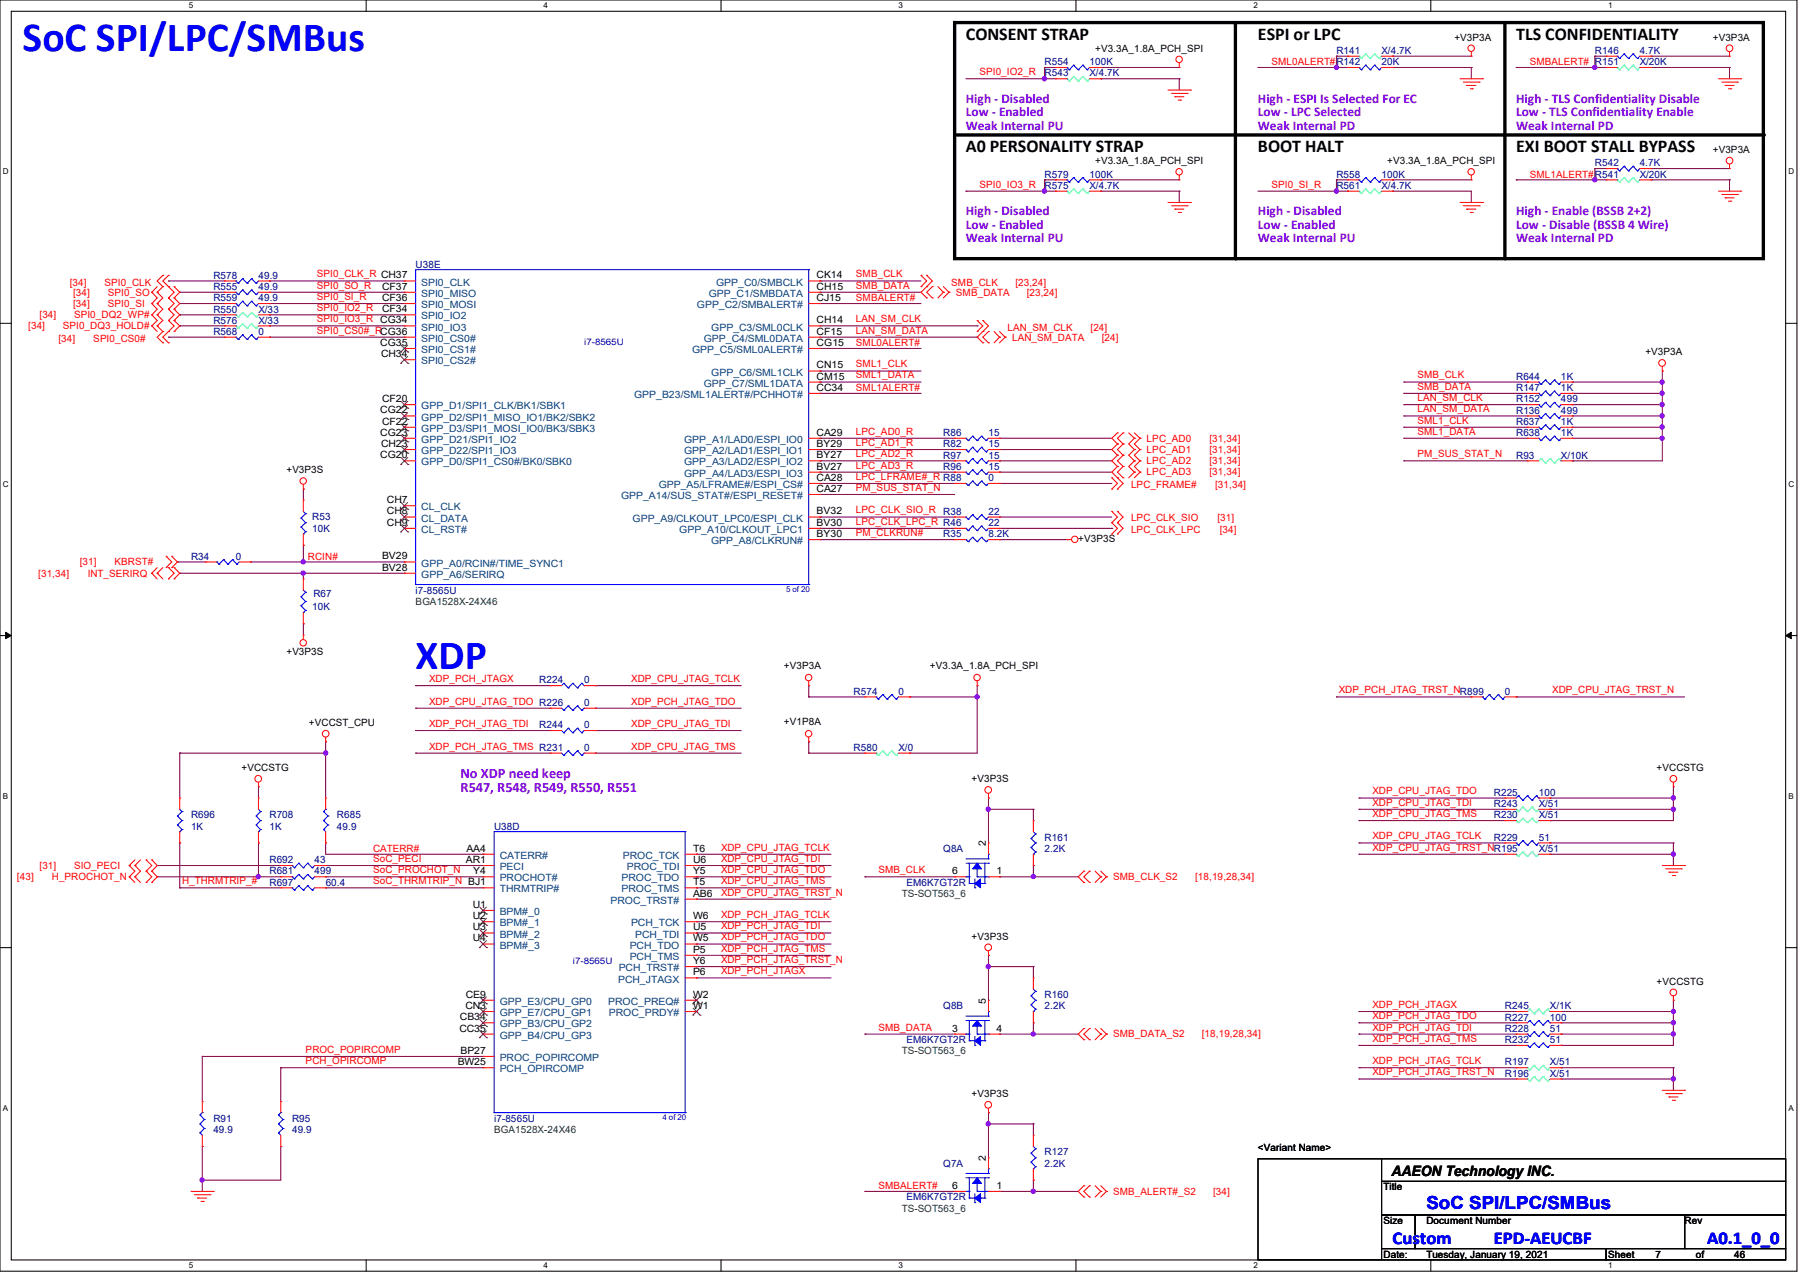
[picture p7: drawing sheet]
<svg xmlns="http://www.w3.org/2000/svg" width="297mm" height="210mm" viewBox="0 0 297 210" stroke-linecap="round" stroke-linejoin="round" font-family="sans-serif">
<defs><g id="words">
<g font-size="6.9" fill="#00f">
<text x="3.7" y="8.4">SoC SPI/LPC/SMBus</text>
<text x="68.6" y="110.4">XDP</text>
</g>
<g font-size="3">
<text x="159.5" y="6.6">CONSENT STRAP</text>
<text x="207.7" y="6.6">ESPI or LPC</text>
<text x="250.3" y="6.6">TLS CONFIDENTIALITY</text>
<text x="159.5" y="25.1">A0 PERSONALITY STRAP</text>
<text x="207.7" y="25.1">BOOT HALT</text>
<text x="250.3" y="25.1">EXI BOOT STALL BYPASS</text>
</g>
<g font-size="3" fill="#00f">
<text x="235.5" y="199.5">SoC SPI/LPC/SMBus</text>
<text x="229.9" y="205.1">Custom</text>
<text x="246.6" y="205.1">EPD-AEUCBF</text>
<text x="281.9" y="205.1">A0.1_0_0</text>
</g>
<g font-size="2.4" fill="#8000ff">
<text x="76" y="128.4">No XDP need keep</text>
<text x="76" y="130.7">R547, R548, R549, R550, R551</text>
</g>
<text font-size="2.4" x="229.7" y="193.9">AAEON Technology INC.</text>
<g font-size="2.2" fill="#8000ff">
<text x="159.5" y="17">High - Disabled</text>
<text x="207.7" y="17">High - ESPI Is Selected For EC</text>
<text x="250.3" y="17">High - TLS Confidentiality Disable</text>
<text x="159.5" y="19.2">Low - Enabled</text>
<text x="159.5" y="21.4">Weak Internal PU</text>
<text x="207.7" y="19.2">Low - LPC Selected</text>
<text x="207.7" y="21.4">Weak Internal PD</text>
<text x="250.3" y="19.2">Low - TLS Confidentiality Enable</text>
<text x="250.3" y="21.4">Weak Internal PD</text>
<text x="159.5" y="35.5">High - Disabled</text>
<text x="207.7" y="35.5">High - Disabled</text>
<text x="250.3" y="35.5">High - Enable (BSSB 2+2)</text>
<text x="159.5" y="37.7">Low - Enabled</text>
<text x="159.5" y="39.9">Weak Internal PU</text>
<text x="207.7" y="37.7">Low - Enabled</text>
<text x="207.7" y="39.9">Weak Internal PU</text>
<text x="250.3" y="37.7">Low - Disable (BSSB 4 Wire)</text>
<text x="250.3" y="39.9">Weak Internal PD</text>
</g>
<g font-size="1.7" fill="#000080">
<text x="172.5" y="10.8">R554</text>
<text x="179.9" y="10.8">100K</text>
<text x="220.6" y="8.9">R141</text>
<text x="228.1" y="10.8">20K</text>
<text x="228.1" y="8.9">X/4.7K</text>
<text x="263.3" y="8.9">R146</text>
<text x="270.7" y="10.8">X/20K</text>
<text x="270.7" y="8.9">4.7K</text>
<text x="172.5" y="12.6">R543</text>
<text x="179.9" y="12.6">X/4.7K</text>
<text x="172.5" y="29.3">R579</text>
<text x="179.9" y="29.3">100K</text>
<text x="220.6" y="29.3">R558</text>
<text x="228.1" y="29.3">100K</text>
<text x="263.3" y="27.4">R542</text>
<text x="270.7" y="27.4">4.7K</text>
<text x="270.7" y="29.3">X/20K</text>
<text x="172.5" y="31.2">R575</text>
<text x="179.9" y="31.2">X/4.7K</text>
<text x="220.6" y="31.2">R561</text>
<text x="228.1" y="31.2">X/4.7K</text>
<text x="35.2" y="46">R578</text>
<text x="35.2" y="47.8">R555</text>
<text x="42.7" y="46">49.9</text>
<text x="42.7" y="47.8">49.9</text>
<text x="68.6" y="44.2">U38E</text>
<text x="35.2" y="53.4">R576</text>
<text x="35.2" y="51.6">R550</text>
<text x="35.2" y="49.7">R559</text>
<text x="42.7" y="53.4">X/33</text>
<text x="42.7" y="51.6">X/33</text>
<text x="42.7" y="49.7">49.9</text>
<text x="35.2" y="55.2">R568</text>
<text x="42.7" y="55.2">0</text>
<text x="250.3" y="64.5">R147</text>
<text x="250.3" y="62.7">R644</text>
<text x="257.7" y="64.5">1K</text>
<text x="257.7" y="62.7">1K</text>
<text x="155.7" y="72">R86</text>
<text x="163.2" y="72">15</text>
<text x="250.3" y="66.4">R152</text>
<text x="250.3" y="72">R638</text>
<text x="250.3" y="70.1">R637</text>
<text x="250.3" y="68.2">R136</text>
<text x="257.7" y="66.4">499</text>
<text x="257.7" y="72">1K</text>
<text x="257.7" y="70.1">1K</text>
<text x="257.7" y="68.2">499</text>
<text x="155.7" y="77.5">R96</text>
<text x="155.7" y="75.6">R97</text>
<text x="155.7" y="73.8">R82</text>
<text x="163.2" y="77.5">15</text>
<text x="163.2" y="75.6">15</text>
<text x="163.2" y="73.8">15</text>
<text x="250.3" y="75.6">R93</text>
<text x="257.7" y="75.6">X/10K</text>
<text x="163.2" y="79.4">0</text>
<text x="51.6" y="85.9">R53</text>
<text x="51.6" y="87.7">10K</text>
<text x="155.7" y="84.9">R38</text>
<text x="155.7" y="88.6">R35</text>
<text x="163.2" y="84.9">22</text>
<text x="163.2" y="88.6">8.2K</text>
<text x="163.2" y="86.8">22</text>
<text x="31.5" y="92.3">R34</text>
<text x="38.9" y="92.3">0</text>
<text x="51.6" y="100.7">10K</text>
<text x="51.7" y="98.5">R67</text>
<text x="68.6" y="97.9">i7-8565U</text>
<text x="89" y="112.7">R224</text>
<text x="96.4" y="112.7">0</text>
<text x="96.4" y="116.5">0</text>
<text x="140.9" y="114.6">R574</text>
<text x="148.3" y="114.6">0</text>
<text x="248.4" y="114.6">0</text>
<text x="89" y="120.1">R244</text>
<text x="96.4" y="120.1">0</text>
<text x="96.4" y="123.9">0</text>
<text x="140.9" y="123.9">R580</text>
<text x="148.3" y="123.9">X/0</text>
<text x="246.6" y="131.3">R225</text>
<text x="254" y="131.3">100</text>
<text x="31.5" y="135">R696</text>
<text x="31.5" y="136.9">1K</text>
<text x="44.5" y="135">R708</text>
<text x="44.5" y="136.9">1K</text>
<text x="55.6" y="135">R685</text>
<text x="55.6" y="136.9">49.9</text>
<text x="81.6" y="136.9">U38D</text>
<text x="246.6" y="135">R230</text>
<text x="246.6" y="133.1">R243</text>
<text x="254" y="135">X/51</text>
<text x="254" y="133.1">X/51</text>
<text x="44.5" y="142.4">R692</text>
<text x="51.9" y="142.4">43</text>
<text x="155.7" y="140.5">Q8A</text>
<text x="172.5" y="138.7">R161</text>
<text x="172.5" y="140.5">2.2K</text>
<text x="246.6" y="138.7">R229</text>
<text x="254" y="138.7">51</text>
<text x="254" y="140.5">X/51</text>
<text x="44.5" y="146.1">R697</text>
<text x="44.5" y="144.3">R681</text>
<text x="51.9" y="144.3">499</text>
<text x="53.8" y="146.1">60.4</text>
<text x="149.6" y="146.1">EM6K7GT2R</text>
<text x="155.7" y="166.5">Q8B</text>
<text x="172.5" y="164.7">R160</text>
<text x="172.5" y="166.5">2.2K</text>
<text x="248.5" y="166.5">R245</text>
<text x="255.9" y="166.5">X/1K</text>
<text x="149.6" y="172.1">EM6K7GT2R</text>
<text x="248.5" y="172.1">R232</text>
<text x="248.5" y="168.4">R227</text>
<text x="248.5" y="170.2">R228</text>
<text x="255.9" y="172.1">51</text>
<text x="255.9" y="168.4">100</text>
<text x="255.9" y="170.2">51</text>
<text x="248.5" y="177.6">R196</text>
<text x="248.5" y="175.8">R197</text>
<text x="255.9" y="177.6">X/51</text>
<text x="255.9" y="175.8">X/51</text>
<text x="35.2" y="185">R91</text>
<text x="48.2" y="185">R95</text>
<text x="81.6" y="185">i7-8565U</text>
<text x="35.2" y="186.9">49.9</text>
<text x="48.2" y="186.9">49.9</text>
<text x="172.5" y="190.6">R127</text>
<text x="155.7" y="192.5">Q7A</text>
<text x="172.5" y="192.5">2.2K</text>
<text x="149.6" y="198">EM6K7GT2R</text>
</g>
<g font-size="1.7">
<text x="180.8" y="8.6">+V3.3A_1.8A_PCH_SPI</text>
<text x="240.1" y="6.7">+V3P3A</text>
<text x="282.8" y="6.7">+V3P3A</text>
<text x="180.8" y="27.1">+V3.3A_1.8A_PCH_SPI</text>
<text x="229" y="27.1">+V3.3A_1.8A_PCH_SPI</text>
<text x="282.8" y="25.2">+V3P3A</text>
<text x="63.1" y="47.8">CF37</text>
<text x="134.8" y="45.9">CK14</text>
<text x="134.8" y="47.8">CH15</text>
<text x="63.1" y="49.7">CF36</text>
<text x="63.1" y="51.5">CF34</text>
<text x="134.8" y="53.3">CH14</text>
<text x="134.8" y="49.7">CJ15</text>
<text x="62.8" y="57.1">CG35</text>
<text x="62.9" y="58.9">CH34</text>
<text x="134.8" y="55.2">CF15</text>
<text x="134.8" y="57.1">CG15</text>
<text x="271.6" y="58.6">+V3P3A</text>
<text x="134.8" y="60.8">CN15</text>
<text x="134.8" y="64.5">CC34</text>
<text x="134.8" y="62.6">CM15</text>
<text x="62.8" y="68.2">CG22</text>
<text x="62.8" y="71.9">CG23</text>
<text x="63.1" y="70.1">CF22</text>
<text x="63.1" y="66.3">CF20</text>
<text x="134.8" y="71.9">CA29</text>
<text x="62.8" y="75.6">CG20</text>
<text x="62.9" y="73.7">CH23</text>
<text x="134.8" y="77.5">BV27</text>
<text x="134.8" y="75.6">BY27</text>
<text x="134.8" y="73.7">BY29</text>
<text x="47.3" y="78.1">+V3P3S</text>
<text x="63.9" y="83">CH7</text>
<text x="134.8" y="81.2">CA27</text>
<text x="134.8" y="79.3">CA28</text>
<text x="63.9" y="86.7">CH9</text>
<text x="63.9" y="84.9">CH8</text>
<text x="134.8" y="88.6">BY30</text>
<text x="134.8" y="84.9">BV32</text>
<text x="134.8" y="86.7">BV30</text>
<text x="178" y="89.4">+V3P3S</text>
<text x="63.1" y="92.3">BV29</text>
<text x="63.1" y="94.1">BV28</text>
<text x="47.3" y="108.1">+V3P3S</text>
<text x="129.4" y="110.3">+V3P3A</text>
<text x="153.5" y="110.3">+V3.3A_1.8A_PCH_SPI</text>
<text x="51" y="119.8">+VCCST_CPU</text>
<text x="129.4" y="119.6">+V1P8A</text>
<text x="39.9" y="127.2">+VCCSTG</text>
<text x="160.4" y="129.1">+V3P3S</text>
<text x="273.5" y="127.2">+VCCSTG</text>
<text x="76.9" y="142.4">AR1</text>
<text x="77" y="140.5">AA4</text>
<text x="114.4" y="140.5">T6</text>
<text x="114.4" y="142.4">U6</text>
<text x="162.8" y="139.6" transform="rotate(-90 162.8 139.6)">2</text>
<text x="78.1" y="149.8">U1</text>
<text x="78.1" y="144.2">Y4</text>
<text x="114.4" y="144.2">Y5</text>
<text x="114.4" y="147.9">AB6</text>
<text x="114.4" y="146">T5</text>
<text x="157.2" y="144.2">6</text>
<text x="164.5" y="144.2">1</text>
<text x="78.1" y="151.6">U2</text>
<text x="78.1" y="153.5">U3</text>
<text x="78.1" y="155.3">U4</text>
<text x="114.4" y="153.5">U5</text>
<text x="114.4" y="151.6">W6</text>
<text x="114.4" y="155.3">W5</text>
<text x="160.4" y="155">+V3P3S</text>
<text x="114.4" y="160.9">P6</text>
<text x="114.4" y="159">Y6</text>
<text x="114.4" y="157.2">P5</text>
<text x="76.8" y="166.5">CN3</text>
<text x="76.9" y="164.6">CE9</text>
<text x="114.4" y="164.6">W2</text>
<text x="114.4" y="166.5">W1</text>
<text x="162.8" y="165.6" transform="rotate(-90 162.8 165.6)">5</text>
<text x="273.5" y="162.4">+VCCSTG</text>
<text x="75.9" y="170.2">CC35</text>
<text x="75.9" y="168.3">CB34</text>
<text x="76" y="173.9">BP27</text>
<text x="157.2" y="170.2">3</text>
<text x="164.5" y="170.2">4</text>
<text x="75.6" y="175.7">BW25</text>
<text x="160.4" y="181">+V3P3S</text>
<text x="162.8" y="191.5" transform="rotate(-90 162.8 191.5)">2</text>
<text x="207.7" y="189.9">&lt;Variant Name&gt;</text>
<text x="157.2" y="196.1">6</text>
<text x="164.5" y="196.1">1</text>
<text x="228.4" y="196.4">Title</text>
<text x="228.4" y="201.9">Size</text>
<text x="235.5" y="201.9">Document Number</text>
<text x="278.1" y="201.9">Rev</text>
<text x="228.4" y="207.5">Date:</text>
<text x="235.5" y="207.5">Tuesday, January 19, 2021</text>
<text x="265.5" y="207.5">Sheet</text>
<text x="273.3" y="207.5">7</text>
<text x="280" y="207.5">of</text>
<text x="286.3" y="207.5">46</text>
</g>
<g font-size="1.7" fill="#f00">
<text x="209.9" y="10.8">SML0ALERT#R142</text>
<text x="252.6" y="10.8">SMBALERT# R151</text>
<text x="161.7" y="12.4">SPI0_IO2_R</text>
<text x="252.6" y="29.3">SML1ALERT#R541</text>
<text x="161.7" y="30.9">SPI0_IO3_R</text>
<text x="209.9" y="30.9">SPI0_SI_R</text>
<text x="11.5" y="47.1">[34]</text>
<text x="17.3" y="47.1">SPI0_CLK</text>
<text x="52.3" y="47.6">SPI0_SO_R</text>
<text x="52.3" y="45.8">SPI0_CLK_R CH37</text>
<text x="141.3" y="45.8">SMB_CLK</text>
<text x="141.3" y="47.6">SMB_DATA</text>
<text x="157.1" y="47.1">SMB_CLK</text>
<text x="167.6" y="47.1">[23,24]</text>
<text x="6.5" y="52.5">[34]</text>
<text x="12.1" y="48.8">[34]</text>
<text x="12.1" y="50.6">[34]</text>
<text x="12.2" y="52.5">SPI0_DQ2_WP#</text>
<text x="17.8" y="48.8">SPI0_SO</text>
<text x="17.8" y="50.6">SPI0_SI</text>
<text x="52.3" y="49.5">SPI0_SI_R</text>
<text x="52.3" y="51.4">SPI0_IO2_R</text>
<text x="52.3" y="53.2">SPI0_IO3_R CG34</text>
<text x="141.3" y="49.7">SMBALERT#</text>
<text x="141.3" y="53.2">LAN_SM_CLK</text>
<text x="157.8" y="48.8">SMB_DATA</text>
<text x="169.5" y="48.8">[23,24]</text>
<text x="4.7" y="54.4">[34]</text>
<text x="9.7" y="56.4">[34]</text>
<text x="10.4" y="54.4">SPI0_DQ3_HOLD#</text>
<text x="15.4" y="56.4">SPI0_CS0#</text>
<text x="52.3" y="55">SPI0_CS0#_RCG36</text>
<text x="141.3" y="55">LAN_SM_DATA</text>
<text x="141.3" y="57.1">SML0ALERT#</text>
<text x="166.3" y="54.5">LAN_SM_CLK</text>
<text x="167.1" y="56.2">LAN_SM_DATA</text>
<text x="180" y="54.5">[24]</text>
<text x="181.9" y="56.2">[24]</text>
<text x="141.3" y="60.6">SML1_CLK</text>
<text x="141.3" y="62.4">SML1_DATA</text>
<text x="141.3" y="64.5">SML1ALERT#</text>
<text x="234" y="62.4">SMB_CLK</text>
<text x="234" y="64.3">SMB_DATA</text>
<text x="141.3" y="71.7">LPC_AD0_R</text>
<text x="234" y="66.2">LAN_SM_CLK</text>
<text x="234" y="68">LAN_SM_DATA</text>
<text x="234" y="71.7">SML1_DATA</text>
<text x="234" y="69.9">SML1_CLK</text>
<text x="141.3" y="75.4">LPC_AD2_R</text>
<text x="141.3" y="77.3">LPC_AD3_R</text>
<text x="141.3" y="73.6">LPC_AD1_R</text>
<text x="189.3" y="72.9">LPC_AD0</text>
<text x="189.3" y="74.7">LPC_AD1</text>
<text x="189.3" y="76.6">LPC_AD2</text>
<text x="199.7" y="72.9">[31,34]</text>
<text x="199.7" y="74.7">[31,34]</text>
<text x="199.7" y="76.6">[31,34]</text>
<text x="234" y="75.4">PM_SUS_STAT_N</text>
<text x="141.3" y="79.2">LPC_LFRAME#_R R88</text>
<text x="141.3" y="81">PM_SUS_STAT_N</text>
<text x="186.7" y="80.5">LPC_FRAME#</text>
<text x="189.3" y="78.4">LPC_AD3</text>
<text x="199.7" y="78.4">[31,34]</text>
<text x="200.6" y="80.5">[31,34]</text>
<text x="141.3" y="86.6">LPC_CLK_LPC_R R46</text>
<text x="141.3" y="88.4">PM_CLKRUN#</text>
<text x="141.3" y="84.7">LPC_CLK_SIO_R</text>
<text x="186.7" y="86">LPC_CLK_SIO</text>
<text x="186.7" y="87.9">LPC_CLK_LPC</text>
<text x="201" y="86">[31]</text>
<text x="201.4" y="87.9">[34]</text>
<text x="6.3" y="95.1">[31,34]</text>
<text x="13.2" y="93.3">[31]</text>
<text x="14.5" y="95.1">INT_SERIRQ</text>
<text x="18.9" y="93.3">KBRST#</text>
<text x="50.8" y="92.3">RCIN#</text>
<text x="70.9" y="112.5">XDP_PCH_JTAGX</text>
<text x="104.2" y="112.5">XDP_CPU_JTAG_TCLK</text>
<text x="70.9" y="116.2">XDP_CPU_JTAG_TDO R226</text>
<text x="70.9" y="119.9">XDP_PCH_JTAG_TDI</text>
<text x="104.2" y="116.2">XDP_PCH_JTAG_TDO</text>
<text x="104.2" y="119.9">XDP_CPU_JTAG_TDI</text>
<text x="221" y="114.4">XDP_PCH_JTAG_TRST_NR899</text>
<text x="256.3" y="114.4">XDP_CPU_JTAG_TRST_N</text>
<text x="70.9" y="123.7">XDP_PCH_JTAG_TMS R231</text>
<text x="104.2" y="123.7">XDP_CPU_JTAG_TMS</text>
<text x="226.6" y="131.1">XDP_CPU_JTAG_TDO</text>
<text x="226.6" y="132.9">XDP_CPU_JTAG_TDI</text>
<text x="226.6" y="134.8">XDP_CPU_JTAG_TMS</text>
<text x="6.5" y="143.3">[31]</text>
<text x="12.2" y="143.3">SIO_PECI</text>
<text x="61.6" y="140.5">CATERR#</text>
<text x="61.6" y="142.2">SoC_PECI</text>
<text x="119" y="140.3">XDP_CPU_JTAG_TCLK</text>
<text x="119" y="142.2">XDP_CPU_JTAG_TDI</text>
<text x="226.6" y="138.5">XDP_CPU_JTAG_TCLK</text>
<text x="226.6" y="140.3">XDP_CPU_JTAG_TRST_NR195</text>
<text x="2.8" y="145.2">[43]</text>
<text x="8.6" y="145.2">H_PROCHOT_N</text>
<text x="30.1" y="145.9">H_THRMTRIP_#</text>
<text x="61.6" y="144.1">SoC_PROCHOT_N</text>
<text x="61.6" y="145.9">SoC_THRMTRIP_N BJ1</text>
<text x="119" y="145.9">XDP_CPU_JTAG_TMS</text>
<text x="119" y="144.1">XDP_CPU_JTAG_TDO</text>
<text x="119" y="147.7">XDP_CPU_JTAG_TRST_N</text>
<text x="145" y="144.1">SMB_CLK</text>
<text x="183.8" y="145.2">SMB_CLK_S2</text>
<text x="197.3" y="145.2">[18,19,28,34]</text>
<text x="119" y="153.3">XDP_PCH_JTAG_TDI</text>
<text x="119" y="151.5">XDP_PCH_JTAG_TCLK</text>
<text x="119" y="155.2">XDP_PCH_JTAG_TDO</text>
<text x="119" y="160.7">XDP_PCH_JTAGX</text>
<text x="119" y="158.9">XDP_PCH_JTAG_TRST_N</text>
<text x="119" y="157">XDP_PCH_JTAG_TMS</text>
<text x="226.6" y="166.3">XDP_PCH_JTAGX</text>
<text x="50.5" y="173.7">PROC_POPIRCOMP</text>
<text x="145" y="170">SMB_DATA</text>
<text x="183.8" y="171.2">SMB_DATA_S2</text>
<text x="198.4" y="171.2">[18,19,28,34]</text>
<text x="226.6" y="168.1">XDP_PCH_JTAG_TDO</text>
<text x="226.6" y="170">XDP_PCH_JTAG_TDI</text>
<text x="226.6" y="171.9">XDP_PCH_JTAG_TMS</text>
<text x="50.5" y="175.6">PCH_OPIRCOMP</text>
<text x="226.6" y="175.6">XDP_PCH_JTAG_TCLK</text>
<text x="226.6" y="177.4">XDP_PCH_JTAG_TRST_N</text>
<text x="145" y="196.2">SMBALERT#</text>
<text x="183.8" y="197.1">SMB_ALERT#_S2</text>
<text x="200.3" y="197.1">[34]</text>
</g>
<g font-size="1.7" fill="#004080">
<text x="69.6" y="47.1">SPI0_CLK</text>
<text x="118.2" y="47.1">GPP_C0/SMBCLK</text>
<text x="69.6" y="49">SPI0_MISO</text>
<text x="69.6" y="50.8">SPI0_MOSI</text>
<text x="69.6" y="52.7">SPI0_IO2</text>
<text x="115.1" y="50.8">GPP_C2/SMBALERT#</text>
<text x="117" y="49">GPP_C1/SMBDATA</text>
<text x="69.6" y="54.5">SPI0_IO3</text>
<text x="69.6" y="58.3">SPI0_CS1#</text>
<text x="69.6" y="56.4">SPI0_CS0#</text>
<text x="114.3" y="58.3">GPP_C5/SML0ALERT#</text>
<text x="116.2" y="56.4">GPP_C4/SML0DATA</text>
<text x="117.4" y="54.5">GPP_C3/SML0CLK</text>
<text x="69.6" y="60.1">SPI0_CS2#</text>
<text x="104.7" y="65.7">GPP_B23/SML1ALERT#/PCHHOT#</text>
<text x="116.2" y="63.8">GPP_C7/SML1DATA</text>
<text x="117.4" y="62">GPP_C6/SML1CLK</text>
<text x="69.6" y="71.2">GPP_D3/SPI1_MOSI_IO0/BK3/SBK3</text>
<text x="69.6" y="67.5">GPP_D1/SPI1_CLK/BK1/SBK1</text>
<text x="69.6" y="69.4">GPP_D2/SPI1_MISO_IO1/BK2/SBK2</text>
<text x="69.6" y="74.9">GPP_D22/SPI1_IO3</text>
<text x="69.6" y="76.8">GPP_D0/SPI1_CS0#/BK0/SBK0</text>
<text x="69.6" y="73.1">GPP_D21/SPI1_IO2</text>
<text x="112.9" y="73.1">GPP_A1/LAD0/ESPI_IO0</text>
<text x="112.9" y="76.8">GPP_A3/LAD2/ESPI_IO2</text>
<text x="112.9" y="74.9">GPP_A2/LAD1/ESPI_IO1</text>
<text x="102.5" y="82.3">GPP_A14/SUS_STAT#/ESPI_RESET#</text>
<text x="108.8" y="80.5">GPP_A5/LFRAME#/ESPI_CS#</text>
<text x="112.9" y="78.7">GPP_A4/LAD3/ESPI_IO3</text>
<text x="69.6" y="87.9">CL_RST#</text>
<text x="69.6" y="86.1">CL_DATA</text>
<text x="69.6" y="84.2">CL_CLK</text>
<text x="104.4" y="86.1">GPP_A9/CLKOUT_LPC0/ESPI_CLK</text>
<text x="112.1" y="87.9">GPP_A10/CLKOUT_LPC1</text>
<text x="117.4" y="89.8">GPP_A8/CLKRUN#</text>
<text x="69.6" y="93.5">GPP_A0/RCIN#/TIME_SYNC1</text>
<text x="69.6" y="95.3">GPP_A6/SERIRQ</text>
<text x="82.5" y="143.6">PECI</text>
<text x="82.5" y="141.7">CATERR#</text>
<text x="102.8" y="141.7">PROC_TCK</text>
<text x="103.5" y="143.6">PROC_TDI</text>
<text x="82.5" y="147.2">THRMTRIP#</text>
<text x="82.5" y="145.4">PROCHOT#</text>
<text x="100.8" y="149.1">PROC_TRST#</text>
<text x="102.6" y="145.4">PROC_TDO</text>
<text x="102.6" y="147.2">PROC_TMS</text>
<text x="82.5" y="151">BPM#_0</text>
<text x="82.5" y="152.8">BPM#_1</text>
<text x="82.5" y="154.7">BPM#_2</text>
<text x="104.2" y="152.8">PCH_TCK</text>
<text x="104.9" y="154.7">PCH_TDI</text>
<text x="82.5" y="156.5">BPM#_3</text>
<text x="102.1" y="160.2">PCH_TRST#</text>
<text x="104" y="158.4">PCH_TMS</text>
<text x="104" y="156.5">PCH_TDO</text>
<text x="82.5" y="165.8">GPP_E3/CPU_GP0</text>
<text x="82.5" y="167.6">GPP_E7/CPU_GP1</text>
<text x="100.4" y="165.8">PROC_PREQ#</text>
<text x="100.5" y="167.6">PROC_PRDY#</text>
<text x="102.1" y="162.1">PCH_JTAGX</text>
<text x="82.5" y="171.4">GPP_B4/CPU_GP3</text>
<text x="82.5" y="169.5">GPP_B3/CPU_GP2</text>
<text x="82.5" y="176.9">PCH_OPIRCOMP</text>
<text x="82.5" y="175">PROC_POPIRCOMP</text>
</g>
<g font-size="1.7" fill="#008000">
<text x="68.6" y="99.8">BGA1528X-24X46</text>
<text x="148.9" y="148">TS-SOT563_6</text>
<text x="148.9" y="173.9">TS-SOT563_6</text>
<text x="81.6" y="186.9">BGA1528X-24X46</text>
<text x="148.9" y="199.9">TS-SOT563_6</text>
</g>
<g font-size="1.5" fill="#00f">
<text x="96.4" y="57">i7-8565U</text>
<text x="94.6" y="159">i7-8565U</text>
</g>
<g font-size="1.3">
<text x="31.2" y="1.4">5</text>
<text x="89.7" y="1.4">4</text>
<text x="148.3" y="1.4">3</text>
<text x="206.9" y="1.4">2</text>
<text x="265.5" y="1.4">1</text>
<text x=".5" y="28.8">D</text>
<text x="295.3" y="28.8">D</text>
<text x=".5" y="80.3">C</text>
<text x="295.3" y="80.3">C</text>
<text x=".5" y="131.8">B</text>
<text x="295.3" y="131.8">B</text>
<text x=".5" y="183.3">A</text>
<text x="295.3" y="183.3">A</text>
<text x="31.2" y="209.3">5</text>
<text x="89.7" y="209.3">4</text>
<text x="148.3" y="209.3">3</text>
<text x="206.9" y="209.3">2</text>
<text x="265.5" y="209.3">1</text>
</g>
<g font-size="1.3" fill="#00f">
<text x="129.8" y="97.6">5 of 20</text>
<text x="109.4" y="184.7">4 of 20</text>
</g>
</g></defs>
<path d="M0 0h296.7v209.7h-296.7zM1.9 1.9h292.9v206h-292.9z" fill="none" stroke="#000" stroke-width=".17"/>
<g fill="#fff">
<path d="M31.2 .2h.7v1.5h-.7z"/>
<path d="M31.2 208.1h.7v1.4h-.7z"/>
</g>
<path d="M60.5 0v1.9M60.5 207.9v1.8" fill="none" stroke="#000" stroke-width=".17"/>
<g fill="#fff">
<path d="M89.7 .2h.8v1.5h-.8z"/>
<path d="M89.7 208.1h.8v1.4h-.8z"/>
</g>
<path d="M119 0v1.9M119 207.9v1.8" fill="none" stroke="#000" stroke-width=".17"/>
<g fill="#fff">
<path d="M148.3 .2h.8v1.5h-.8z"/>
<path d="M148.3 208.1h.8v1.4h-.8z"/>
</g>
<path d="M177.6 0v1.9M177.6 207.9v1.8" fill="none" stroke="#000" stroke-width=".17"/>
<g fill="#fff">
<path d="M206.9 .2h.7v1.5h-.7z"/>
<path d="M206.9 208.1h.7v1.4h-.7z"/>
</g>
<path d="M236.2 0v1.9M236.2 207.9v1.8" fill="none" stroke="#000" stroke-width=".17"/>
<g fill="#fff">
<path d="M265.5 .2h.7v1.5h-.7z"/>
<path d="M265.5 208.1h.7v1.4h-.7z"/>
<path d="M.5 27.6h.9v1.5h-.9z"/>
<path d="M295.3 27.6h.9v1.5h-.9z"/>
<path d="M.5 79.1h.9v1.5h-.9z"/>
<path d="M295.3 79.1h.9v1.5h-.9z"/>
</g>
<path d="M0 53.3h1.9M294.8 53.3h1.9" fill="none" stroke="#000" stroke-width=".17"/>
<g fill="#fff">
<path d="M.5 130.6h.8v1.5h-.8z"/>
<path d="M295.3 130.6h.8v1.5h-.8z"/>
</g>
<path d="M0 104.9h1.9M294.8 104.9h1.9" fill="none" stroke="#000" stroke-width=".17"/>
<path d="M.9 104.3l1 .6-1 .5zM294.8 104.9l.9-.6v1.1z" fill="#000" stroke="#000" stroke-width=".17"/>
<g fill="#fff">
<path d="M.5 182.1h.8v1.5h-.8z"/>
<path d="M295.3 182.1h.8v1.5h-.8z"/>
</g>
<path d="M0 156.3h1.9M294.8 156.3h1.9M207.7 191.2h20.4v16.7h-20.4zM228.1 191.2h66.7v3.7h-66.7zM228.1 194.9h66.7v5.5h-66.7zM228.1 200.4h5.5v5.6h-5.5zM228.1 206h37.1v1.9h-37.1zM233.6 200.4h44.5v5.6h-44.5zM265.2 206h29.6v1.9h-29.6zM278.1 200.4h16.7v5.6h-16.7z" fill="none" stroke="#000" stroke-width=".17"/>
<path d="M157.6 3.7h133.5v39h-133.5zM204 3.7v39M248.5 3.7v39M157.6 22.3h133.5" fill="none" stroke="#000" stroke-width=".55"/>
<g fill="#000">
<circle cx="291.1" cy="22.3" r=".28"/>
<circle cx="204" cy="42.7" r=".28"/>
<circle cx="248.5" cy="42.7" r=".28"/>
</g>
<g fill="none" stroke="#800040" stroke-width=".17">
<path d="M159.5 13h14.8M172.5 13h.1M172.5 11.1h.1M172.5 11.1h1.8M172.5 11.1v1.9M181.7 13h.1M181.7 11.1h.1M181.7 11.1h13M181.7 13h13M194.7 13h.1M194.7 13v1.9M207.7 11.1h.1"/>
<path d="M207.7 11.1h14.8M220.6 11.1h.1M220.6 9.3h.1M220.6 9.3v1.8M220.6 9.3h1.9M229.9 11.1h.1M229.9 9.3h.1M229.9 11.1h13M229.9 9.3h13M242.9 11.1h.1M242.9 11.1v1.9M250.3 11.1h.1"/>
<path d="M250.3 11.1h14.9M263.3 9.3h.1M263.3 11.1h.1M263.3 9.3h1.9M263.3 9.3v1.8M272.6 11.1h.1M272.6 9.3h.1M272.6 11.1h12.9M272.6 9.3h12.9M285.5 11.1h.1M285.5 11.1v1.9M159.5 31.5h.1"/>
<path d="M159.5 31.5h14.8M172.5 29.7h.1M172.5 31.5h.1M172.5 29.7h1.8M172.5 29.7v1.8M181.7 31.5h.1M181.7 29.7h.1M181.7 31.5h13M181.7 29.7h13M194.7 31.5h.1M194.7 31.5v1.9M207.7 31.5h14.8"/>
<path d="M220.6 31.5h.1M220.6 29.7h.1M220.6 29.7v1.8M220.6 29.7h1.9M222.5 31.5h.1M229.9 31.5h.1M229.9 29.7h.1M229.9 31.5h13v1.9M229.9 29.7h13M242.9 33.4h.1M250.3 29.7h.1M250.3 29.7h14.9"/>
<path d="M263.3 27.8h.1M263.3 29.7h.1M263.3 27.8v1.9M263.3 27.8h1.9M272.6 29.7h.1M272.6 27.8h.1M272.6 29.7h12.9M272.6 27.8h12.9M285.5 29.7h.1M285.5 29.7v1.8M27.8 55.6h.1M27.8 46.4h.1"/>
<path d="M27.8 55.6h9.3M27.8 46.4h9.3M29.7 48.2h.1M29.7 50.1h.1M29.7 53.8h.1M29.7 51.9h.1M29.7 48.2h7.4M29.7 50.1h7.4M29.7 51.9h7.4M29.7 53.8h7.4M44.5 48.2h.1M44.5 50.1h.1"/>
<path d="M44.5 55.6h.1M44.5 51.9h.1M44.5 53.8h.1M44.5 46.4h.1M44.5 48.2h22.3M44.5 50.1h22.3M44.5 55.6h22.3M44.5 51.9h22.3M44.5 53.8h22.3M44.5 46.4h22.3M135.4 50.1h.1M135.4 46.4h.1"/>
<path d="M135.4 48.2h.1M135.4 57.5h.1M135.4 48.2h16.7M135.4 50.1h16.7M135.4 55.6h25.9M135.4 53.8h25.9M135.4 46.4h16.7M135.4 57.5h16.7M161.3 55.6h.1M161.3 53.8h.1M135.4 61.2h.1M135.4 63h.1"/>
<path d="M135.4 64.9h.1M135.4 79.8h.1M135.4 76h.1M135.4 77.9h.1M135.4 72.3h.1M135.4 74.2h.1M135.4 63h16.7M135.4 64.9h16.7M135.4 72.3h22.2M135.4 61.2h16.7M135.4 79.8h22.2M135.4 76h22.2"/>
<path d="M135.4 77.9h22.2M135.4 74.2h22.2M165 72.3h.1M165 74.2h.1M165 76h.1M165 77.9h.1M165 79.8h.1M165 72.3h18.6M165 79.8h18.6M165 76h18.6M165 77.9h18.6M165 74.2h18.6"/>
<path d="M231.8 63h.1M231.8 64.9h.1M231.8 66.8h.1M231.8 68.6h.1M231.8 72.3h.1M231.8 70.5h.1M231.8 76h.1M231.8 63h20.4M231.8 64.9h20.4M231.8 66.8h20.4M231.8 68.6h20.4M231.8 72.3h20.4"/>
<path d="M231.8 70.5h20.4M231.8 76h20.4M259.6 64.9h.1M259.6 63h.1M259.6 66.8h.1M259.6 68.6h.1M259.6 70.5h.1M259.6 72.3h.1M259.6 76h.1M259.6 63h14.8M259.6 64.9h14.8M259.6 66.8h14.8"/>
<path d="M259.6 68.6h14.8M259.6 72.3h14.8M259.6 70.5h14.8M274.4 64.9h.1M274.4 61.2h.1M274.4 68.6h.1M274.4 70.5h.1M274.4 63h.1M274.4 66.8h.1M274.4 72.3h.1M274.4 61.2v14.8h-14.8M29.3 92.7h.1"/>
<path d="M29.3 92.7h4.7M29.7 94.6h.1M29.7 94.6h37.1M41.4 92.7h.1M41.4 92.7h25.4M50.1 90h.1M50.1 80.7h.1M50.1 94.6h.1M50.1 80.7v1.8M50.1 90v2.7M50.1 94.6v.9M66.8 94.6h.1"/>
<path d="M66.8 92.7h.1M135.4 87.2h.1M135.4 89h.1M135.4 85.3h.1M135.4 81.6h.1M135.4 87.2h22.2M135.4 89h22.2M135.4 85.3h22.2M135.4 81.6h22.2M165 89h.1M165 85.3h.1M165 87.2h18.6"/>
<path d="M165 89h11.1M165 85.3h18.6M183.6 87.2h.1M50.1 102.9h.1M50.1 102.9v1.9M68.6 113.1h.1M68.6 116.8h.1M68.6 113.1h22.2M68.6 116.8h22.2M98.3 113.1h.1M98.3 116.8h.1M98.3 113.1h24.1"/>
<path d="M98.3 116.8h24.1M133.5 115h.1M133.5 113.1h.1M133.5 115h9.3M133.5 113.1v1.9M150.2 115h.1M150.2 115h11.1M161.3 113.1h.1M161.3 115h.1M161.3 113.1v11.1h-11.1M220.6 115h.1M220.6 115h22.3"/>
<path d="M250.3 115h.1M250.3 115h27.8M29.7 124.2h.1M29.7 139.1h.1M29.7 124.2v7.5M29.7 139.1v7.4M29.7 124.2h24.1M42.7 139.1h.1M42.7 129.8h.1M42.7 129.8v1.9M42.7 139.1v5.6M53.8 122.4h.1"/>
<path d="M53.8 139.1h.1M53.8 124.2h.1M53.8 122.4v9.3M53.8 139.1v1.8h26M68.6 124.2h.1M68.6 120.5h.1M68.6 124.2h22.2M68.6 120.5h22.2M98.3 124.2h.1M98.3 120.5h.1M98.3 124.2h24.1M98.3 120.5h24.1"/>
<path d="M133.5 124.2h.1M133.5 122.4h.1M133.5 124.2h9.3M133.5 122.4v1.8M150.2 124.2h.1M163.2 133.5h.1M163.2 131.7h.1M163.2 133.5h7.4M163.2 131.7v7.4M170.6 133.5h.1M170.6 133.5v1.9M224.4 133.5h.1"/>
<path d="M224.4 131.7h.1M224.4 135.4h.1M224.4 139.1h.1M224.4 133.5h24.1M224.4 131.7h24.1M224.4 135.4h24.1M224.4 139.1h24.1M255.9 133.5h.1M255.9 131.7h.1M255.9 135.4h.1M255.9 139.1h.1M255.9 133.5h20.4"/>
<path d="M255.9 131.7h20.4M255.9 139.1h20.4M276.3 129.8h.1M276.3 131.7h.1M276.3 133.5h.1M276.3 139.1h.1M276.3 129.8v5.6h-20.4M276.3 139.1v3.7M26 144.7h.1M26 142.8h.1M26 144.7h20.4M26 142.8h20.4"/>
<path d="M29.7 146.5h.1M29.7 146.5h16.7M42.7 144.7h.1M53.8 142.8h.1M53.8 144.7h.1M53.8 146.5h.1M53.8 144.7h26M53.8 142.8h26M53.8 146.5h26M79.8 140.9h.1M115 146.5h.1M115 153.9h.1"/>
<path d="M115 152.1h.1M115 155.7h.1M115 140.9h.1M115 144.7h.1M115 142.8h.1M115 148.3h.1M115 159.5h.1M115 157.6h.1M115 144.7h22.2M115 159.5h22.2M115 140.9h22.2M115 142.8h22.2"/>
<path d="M115 146.5h22.2M115 153.9h22.2M115 152.1h22.2M115 155.7h22.2M115 148.3h22.2M115 157.6h22.2M142.8 144.7h.1M142.8 144.7h14.8M163.2 159.5h.1M163.2 157.6h.1M163.2 157.6v7.4M163.2 159.5h7.4"/>
<path d="M165 144.7h.1M165 144.7h13M170.6 144.7h.1M170.6 142.8h.1M170.6 159.5h.1M170.6 142.8v1.9M170.6 159.5v1.8M224.4 140.9h.1M224.4 140.9h24.1M255.9 140.9h.1M255.9 140.9h20.4M276.3 140.9h.1"/>
<path d="M33.4 174.3h.1M33.4 174.3v7.4M33.4 174.3h46.4M46.4 176.1h.1M46.4 176.1v5.6M46.4 176.1h33.4M79.8 174.3h.1M115 161.3h.1M115 161.3h22.2M142.8 170.6h.1M142.8 170.6h14.8M165 170.6h.1"/>
<path d="M165 170.6h13M170.6 170.6h.1M170.6 168.7h.1M170.6 168.7v1.9M224.4 176.1h.1M224.4 166.9h.1M224.4 168.7h.1M224.4 170.6h.1M224.4 172.5h.1M224.4 178h.1M224.4 170.6h25.9M224.4 176.1h25.9"/>
<path d="M224.4 166.9h25.9M224.4 168.7h25.9M224.4 172.5h25.9M224.4 178h25.9M257.7 176.1h.1M257.7 166.9h.1M257.7 168.7h.1M257.7 170.6h.1M257.7 172.5h.1M257.7 170.6h18.6M257.7 176.1h18.6M257.7 166.9h18.6"/>
<path d="M257.7 168.7h18.6M257.7 178h18.6M276.3 176.1h.1M276.3 168.7h.1M276.3 165h.1M276.3 166.9h.1M276.3 170.6h.1M276.3 178h.1M276.3 165v7.5h-18.6M276.3 176.1v3.8M33.4 194.7h.1M33.4 189.1h.1"/>
<path d="M33.4 189.1v7.5M46.4 189.1h.1M46.4 189.1v5.6h-13M142.8 196.6h.1M142.8 196.6h14.8M163.2 185.4h.1M163.2 183.6h.1M163.2 183.6v7.4M163.2 185.4h7.4M165 196.6h.1M165 196.6h13M170.6 196.6h.1"/>
<path d="M170.6 194.7h.1M170.6 185.4h.1M170.6 185.4v1.9M170.6 194.7v1.9"/>
</g>
<g fill="#f0f" stroke="#f0f" stroke-width=".17">
<circle cx="274.4" cy="64.9" r=".35"/>
<circle cx="274.4" cy="63" r=".35"/>
<circle cx="274.4" cy="66.7" r=".35"/>
<circle cx="274.4" cy="68.6" r=".35"/>
<circle cx="274.4" cy="70.4" r=".35"/>
<circle cx="274.4" cy="72.3" r=".35"/>
<circle cx="170.6" cy="144.6" r=".35"/>
<circle cx="163.1" cy="133.5" r=".35"/>
<circle cx="170.6" cy="170.6" r=".35"/>
<circle cx="163.1" cy="159.4" r=".35"/>
<circle cx="170.6" cy="196.5" r=".35"/>
<circle cx="163.1" cy="185.4" r=".35"/>
<circle cx="50.1" cy="94.6" r=".35"/>
<circle cx="50.1" cy="92.7" r=".35"/>
<circle cx="42.6" cy="144.6" r=".35"/>
<circle cx="53.8" cy="124.2" r=".35"/>
<circle cx="33.3" cy="194.7" r=".35"/>
<circle cx="276.3" cy="133.5" r=".35"/>
<circle cx="276.3" cy="131.6" r=".35"/>
<circle cx="220.6" cy="11.1" r=".35"/>
<circle cx="263.3" cy="11.1" r=".35"/>
<circle cx="263.3" cy="29.7" r=".35"/>
<circle cx="172.4" cy="13" r=".35"/>
<circle cx="161.3" cy="115" r=".35"/>
<circle cx="172.4" cy="31.5" r=".35"/>
<circle cx="276.3" cy="140.9" r=".35"/>
<circle cx="276.3" cy="166.9" r=".35"/>
<circle cx="276.3" cy="168.7" r=".35"/>
<circle cx="276.3" cy="170.6" r=".35"/>
<circle cx="220.6" cy="31.5" r=".35"/>
<circle cx="276.3" cy="178" r=".35"/>
</g>
<g fill="none" stroke="#f00" stroke-width=".17">
<path d="M174.3 11.1h.1M174.3 13h.1M174.3 13h1.8M174.3 11.1h1.8M179.9 13h1.8M179.9 11.1h1.8M181.7 11.1h.1M181.7 13h.1M192.8 14.9h3.8M193.4 15.4h2.6M194 16h.1M194 16h1.5"/>
<path d="M194.5 16.5h.4M194.7 11.1h.1M194.7 10.4v.7M194.9 16.5h.1M196 15.4h.1M196.6 14.9h.1M222.5 11.1h.1M222.5 9.3h.1M222.5 11.1h1.9M222.5 9.3h1.9M228.1 11.1h1.8M228.1 9.3h1.8"/>
<path d="M229.9 11.1h.1M229.9 9.3h.1M241 13h3.8M241.6 13.5h2.6M242.1 14.1h.1M242.1 14.1h1.6M242.7 14.6h.4M242.9 9.3h.1M242.9 8.6v.7M243.1 14.6h.1M244.2 13.5h.1M244.8 13h.1"/>
<path d="M265.2 11.1h.1M265.2 9.3h.1M265.2 11.1h1.8M265.2 9.3h1.8M270.7 11.1h1.9M270.7 9.3h1.9M272.6 11.1h.1M272.6 9.3h.1M283.7 13h3.7M284.3 13.5h2.6M284.8 14.1h.1M284.8 14.1h1.5"/>
<path d="M285.4 14.6h.3M285.5 9.3h.1M285.5 8.6v.7M285.7 14.6h.1M286.9 13.5h.1M287.4 13h.1M174.3 31.5h.1M174.3 29.7h.1M174.3 31.5h1.8M174.3 29.7h1.8M179.9 31.5h1.8M179.9 29.7h1.8"/>
<path d="M181.7 31.5h.1M181.7 29.7h.1M192.8 33.4h3.8M193.4 34h2.6M194 34.5h.1M194 34.5h1.5M194.5 35.1h.4M194.7 29.7h.1M194.7 28.9v.8M194.9 35.1h.1M196 34h.1M196.6 33.4h.1"/>
<path d="M222.5 31.5h.1M222.5 29.7h.1M222.5 31.5h1.9M222.5 29.7h1.9M228.1 31.5h1.8M228.1 29.7h1.8M229.9 31.5h.1M229.9 29.7h.1M241 33.4h3.8M241.6 34h2.6M242.1 34.5h.1M242.1 34.5h1.6"/>
<path d="M242.7 35.1h.4M242.9 29.7h.1M242.9 28.9v.8M243.1 35.1h.1M244.2 34h.1M244.8 33.4h.1M265.2 27.8h.1M265.2 29.7h.1M265.2 27.8h1.8M265.2 29.7h1.8M270.7 27.8h1.9M270.7 29.7h1.9"/>
<path d="M272.6 27.8h.1M272.6 29.7h.1M283.7 31.5h3.7M284.3 32.1h2.6M284.8 32.6h.1M284.8 32.6h1.5M285.4 33.2h.3M285.5 27.8h.1M285.5 27.1v.7M285.7 33.2h.1M286.9 32.1h.1M287.4 31.5h.1"/>
<path d="M25.1 48.2h.1M25.1 50.1h.1M25.1 51.9h.1M25.1 53.8h.1M25.1 48.2l.9 .9-.9 1M25.1 51.9l.9 1-.9 .9M25.1 50.1l.9 .9-.9 .9M25.1 53.8l.9 .9M26 48.2h.1M26 50.1h.1M26 51.9h.1M26 53.8h.1"/>
<path d="M26 50.1l.9 .9-.9 .9M26 48.2l.9 .9-.9 1M26 47.3l-.9 .9M26 51.9l.9 1-.9 .9M26 53.8l.9 .9M26.9 45.4h.1M26.9 47.3h.1M26.9 54.7h.1M26.9 56.6h.1M26.9 45.4l-.9 1 .9 .9M26.9 54.7l-.9 .9 .9 1M26.9 47.3l-.9 .9"/>
<path d="M27.8 45.4h.1M27.8 47.3h.1M27.8 54.7h.1M27.8 56.6h.1M27.8 49.1h.1M27.8 51h.1M27.8 52.9h.1M27.8 45.4l-.9 1 1.8 1.8-.9 .9M27.8 52.9l.9 .9-1.8 1.8 .9 1M27.8 49.1l.9 1-.9 .9M27.8 51l.9 .9-.9 1M28.7 47.3h.1"/>
<path d="M28.7 49.1h.1M28.7 51h.1M28.7 52.9h.1M28.7 54.7h.1M28.7 49.1l1 1-1 .9M28.7 47.3l1 .9-1 .9M28.7 51l1 .9-1 1M28.7 52.9l1 .9-1 .9M37.1 53.8h.1M37.1 51.9h.1M37.1 46.4h.1M37.1 48.2h.1"/>
<path d="M37.1 50.1h.1M37.1 55.6h.1M37.1 53.8h1.8M37.1 51.9h1.8M37.1 46.4h1.8M37.1 48.2h1.8M37.1 50.1h1.8M37.1 55.6h1.8M42.7 53.8h1.8M42.7 51.9h1.8M42.7 46.4h1.8M42.7 48.2h1.8"/>
<path d="M42.7 50.1h1.8M42.7 55.6h1.8M44.5 53.8h.1M44.5 51.9h.1M44.5 46.4h.1M44.5 48.2h.1M44.5 50.1h.1M44.5 55.6h.1M66.8 46.4h.1M66.8 48.2h.1M66.8 50.1h.1M66.8 51.9h.1"/>
<path d="M66.8 59.4h.1M66.8 53.8h.1M66.8 57.5h.1M66.8 55.6h.1M66.8 53.8h1.8M66.8 51.9h1.8M66.8 46.4h1.8M66.8 48.2h1.8M66.8 50.1h1.8M66.8 55.6h1.8M66.8 57.5h1.8M66.8 59.4h1.8"/>
<path d="M133.5 53.8h1.9M133.5 46.4h1.9M133.5 48.2h1.9M133.5 50.1h1.9M133.5 55.6h1.9M133.5 57.5h1.9M135.4 55.6h.1M135.4 53.8h.1M135.4 46.4h.1M135.4 57.5h.1M135.4 50.1h.1M135.4 48.2h.1"/>
<path d="M152.1 45.4h.1M152.1 47.3h.1M152.1 45.4l.9 1-.9 .9M153 47.3h.1M153 49.1h.1M153 45.4h.1M153 47.3l-.9 .9 .9 .9M153 45.4l.9 1-.9 .9M153.9 49.1h.1M153.9 47.3h.1M153.9 47.3l-.9 .9 .9 .9M154.9 47.3l.8 .9"/>
<path d="M155.7 48.2h.1M155.7 48.2l-.8 .9M155.7 47.3l1 .9M156.7 48.2h.1M156.7 48.2l-1 .9M161.3 52.9h.1M161.3 54.7h.1M161.3 52.9l1 .9-1 .9M162.3 52.9h.1M162.3 54.7h.1M162.3 56.6h.1M162.3 52.9l.9 .9-1.9 1.8 1 1"/>
<path d="M163.2 56.6h.1M163.2 54.7h.1M163.2 54.7l-.9 .9 .9 1M164.1 54.7l.9 .9M165 55.6h.1M165 55.6l-.9 1M165 54.7l.9 .9M165.9 55.6h.1M165.9 55.6l-.9 1M50.1 79.9v.8M66.8 74.2h.1M66.8 76h.1"/>
<path d="M66.8 70.5h.1M66.8 66.8h.1M66.8 68.6h.1M66.8 72.3h.1M66.8 66.8h1.8M66.8 72.3h1.8M66.8 70.5h1.8M66.8 68.6h1.8M66.8 76h1.8M66.8 74.2h1.8M133.5 77.9h1.9M133.5 72.3h1.9"/>
<path d="M133.5 76h1.9M133.5 64.9h1.9M133.5 74.2h1.9M133.5 61.2h1.9M133.5 79.8h1.9M133.5 63h1.9M135.4 72.3h.1M135.4 77.9h.1M135.4 61.2h.1M135.4 79.8h.1M135.4 76h.1M135.4 64.9h.1"/>
<path d="M135.4 74.2h.1M135.4 63h.1M157.6 77.9h.1M157.6 76h.1M157.6 74.2h.1M157.6 79.8h.1M157.6 72.3h.1M157.6 77.9h1.9M157.6 72.3h1.9M157.6 76h1.9M157.6 74.2h1.9M157.6 79.8h1.9"/>
<path d="M163.2 77.9h1.8M163.2 72.3h1.8M163.2 76h1.8M163.2 74.2h1.8M163.2 79.8h1.8M165 77.9h.1M165 76h.1M165 74.2h.1M165 79.8h.1M165 72.3h.1M183.6 78.8h.1M183.6 78.8l.9 1-.9 .9"/>
<path d="M184.5 71.4h.1M184.5 73.2h.1M184.5 75.1h.1M184.5 77h.1M184.5 78.8h.1M184.5 71.4l-.9 .9 .9 .9M184.5 75.1l-.9 .9 .9 1M184.5 73.2l-.9 1 .9 .9M184.5 77l-.9 .9 1.8 1.9-.9 .9M185.4 73.2h.1M185.4 71.4h.1M185.4 75.1h.1"/>
<path d="M185.4 77h.1M185.4 78.8h.1M185.4 71.4l-.9 .9 .9 .9M185.4 75.1l-.9 .9 .9 1M185.4 73.2l-.9 1 .9 .9M185.4 77l-.9 .9 .9 .9M186.4 71.4l.9 .9M187.3 72.3h.1M187.3 74.2h.1M187.3 76h.1M187.3 77.9h.1M187.3 74.2l-.9 .9 .9 .9"/>
<path d="M187.3 72.3l-.9 .9 .9 1M187.3 71.4l.9 .9M187.3 76l-.9 1 .9 .9M187.3 77.9l-.9 .9M188.2 72.3h.1M188.2 74.2h.1M188.2 76h.1M188.2 77.9h.1M188.2 74.2l-.9 .9 .9 .9M188.2 72.3l-.9 .9 .9 1M188.2 76l-.9 1 .9 .9M188.2 77.9l-.9 .9"/>
<path d="M252.2 66.8h.1M252.2 72.3h.1M252.2 70.5h.1M252.2 68.6h.1M252.2 76h.1M252.2 64.9h.1M252.2 63h.1M252.2 66.8h1.8M252.2 72.3h1.8M252.2 70.5h1.8M252.2 68.6h1.8M252.2 76h1.8"/>
<path d="M252.2 64.9h1.8M252.2 63h1.8M257.7 66.8h1.9M257.7 72.3h1.9M257.7 70.5h1.9M257.7 68.6h1.9M257.7 76h1.9M257.7 64.9h1.9M257.7 63h1.9M259.6 66.8h.1M259.6 72.3h.1M259.6 70.5h.1"/>
<path d="M259.6 68.6h.1M259.6 76h.1M259.6 64.9h.1M259.6 63h.1M274.4 61.2h.1M274.4 60.5v.7M25.1 94.6h.1M25.1 94.6l.9 .9M26 94.6h.1M26 94.6l.9 .9M26 93.6l-.9 1M26.9 93.6l-.9 1"/>
<path d="M27.4 93.6h.1M27.4 91.8h.1M27.4 91.8l1 .9-1 .9M27.8 95.5h.1M27.8 93.6h.1M27.8 93.6l.9 1-.9 .9M28.4 91.8h.1M28.4 93.6h.1M28.4 91.8l.9 .9-.9 .9M28.7 93.6h.1M28.7 95.5h.1M28.7 93.6l1 1-1 .9"/>
<path d="M34 92.7h.1M34 92.7h1.8M39.5 92.7h1.9M41.4 92.7h.1M50.1 80.7h.1M50.1 82.5h.1M50.1 90h.1M50.1 95.5h.1M50.1 82.5v1.9M50.1 88.1v1.9M50.1 95.5v1.9M66.8 87.2h.1"/>
<path d="M66.8 85.3h.1M66.8 92.7h.1M66.8 83.4h.1M66.8 94.6h.1M66.8 85.3h1.8M66.8 87.2h1.8M66.8 92.7h1.8M66.8 83.4h1.8M66.8 94.6h1.8M133.5 89h1.9M133.5 85.3h1.9M133.5 87.2h1.9"/>
<path d="M133.5 81.6h1.9M135.4 81.6h.1M135.4 89h.1M135.4 85.3h.1M135.4 87.2h.1M157.6 85.3h.1M157.6 89h.1M157.6 87.2h.1M157.6 89h1.9M157.6 85.3h1.9M157.6 87.2h1.9M163.2 89h1.8"/>
<path d="M163.2 85.3h1.8M163.2 87.2h1.8M165 85.3h.1M165 89h.1M165 87.2h.1M176.1 89h.1M176.1 89h.8M183.6 80.7h.1M183.6 84.4h.1M183.6 86.2h.1M183.6 88.1h.1M183.6 84.4l.9 .9-.9 .9"/>
<path d="M183.6 86.2l.9 1-.9 .9M184.5 80.7h.1M184.5 84.4h.1M184.5 86.2h.1M184.5 88.1h.1M184.5 84.4l.9 .9-.9 .9M184.5 86.2l.9 1-.9 .9M50.1 104.8h.1M50.1 102.9h.1M50.1 101v1.9M50.1 104.8v.7M90.8 113.1h.1"/>
<path d="M90.8 116.8h.1M90.8 113.1h1.9M90.8 116.8h1.9M96.4 113.1h1.9M96.4 116.8h1.9M98.3 113.1h.1M98.3 116.8h.1M133.5 113.1h.1M133.5 112.4v.7M142.8 115h.1M142.8 115h1.9M148.3 115h1.9"/>
<path d="M150.2 115h.1M161.3 113.1h.1M161.3 112.4v.7M242.9 115h.1M242.9 115h1.9M248.5 115h1.8M250.3 115h.1M29.7 131.7h.1M29.7 139.1h.1M29.7 131.7v1.8M29.7 137.2v1.9M42.7 129.8h.1"/>
<path d="M42.7 131.7h.1M42.7 139.1h.1M42.7 129.1v.7M42.7 131.7v1.8M42.7 137.2v1.9M53.8 122.4h.1M53.8 139.1h.1M53.8 131.7h.1M53.8 121.6v.8M53.8 131.7v1.8M53.8 137.2v1.9M90.8 120.5h.1"/>
<path d="M90.8 124.2h.1M90.8 120.5h1.9M90.8 124.2h1.9M96.4 120.5h1.9M96.4 124.2h1.9M98.3 120.5h.1M98.3 124.2h.1M133.5 122.4h.1M133.5 121.6v.8M142.8 124.2h.1M142.8 124.2h1.9M148.3 124.2h1.9"/>
<path d="M150.2 124.2h.1M163.2 131.7h.1M163.2 139.1h.1M163.2 130.9v.8M163.2 139.1v1.8M170.6 135.4h.1M170.6 135.4v1.8M248.5 131.7h.1M248.5 135.4h.1M248.5 139.1h.1M248.5 133.5h.1M248.5 131.7h1.8"/>
<path d="M248.5 135.4h1.8M248.5 139.1h1.8M248.5 133.5h1.8M254 131.7h1.9M254 135.4h1.9M254 139.1h1.9M254 133.5h1.9M255.9 131.7h.1M255.9 135.4h.1M255.9 139.1h.1M255.9 133.5h.1M276.3 129.8h.1"/>
<path d="M276.3 129.1v.7M21.3 142.8h.1M21.3 144.7h.1M21.3 142.8l1 .9-1 1M21.3 144.7l1 .9M22.3 142.8h.1M22.3 144.7h.1M22.3 142.8l.9 .9-.9 1M22.3 141.9l-1 .9M22.3 144.7l.9 .9M23.2 141.9l-.9 .9M24.1 143.7h.1"/>
<path d="M24.1 141.9h.1M24.1 145.6h.1M24.1 141.9l1 .9-1 .9M24.1 143.7l1 1-1 .9M25.1 141.9h.1M25.1 143.7h.1M25.1 145.6h.1M25.1 141.9l.9 .9-.9 .9M25.1 143.7l.9 1-.9 .9M46.4 146.5h.1M46.4 142.8h.1M46.4 144.7h.1"/>
<path d="M46.4 142.8h1.8M46.4 144.7h1.8M46.4 146.5h1.8M51.9 142.8h1.9M51.9 144.7h1.9M51.9 146.5h1.9M53.8 146.5h.1M53.8 142.8h.1M53.8 144.7h.1M79.8 142.8h.1M79.8 146.5h.1M79.8 150.2h.1"/>
<path d="M79.8 152.1h.1M79.8 153.9h.1M79.8 144.7h.1M79.8 155.7h.1M79.8 140.9h.1M79.8 142.8h1.8M79.8 140.9h1.8M79.8 144.7h1.8M79.8 153.9h1.8M79.8 146.5h1.8M79.8 152.1h1.8M79.8 155.7h1.8"/>
<path d="M79.8 150.2h1.8M113.1 142.8h1.9M113.1 140.9h1.9M113.1 159.5h1.9M113.1 144.7h1.9M113.1 153.9h1.9M113.1 146.5h1.9M113.1 157.6h1.9M113.1 148.3h1.9M113.1 152.1h1.9M113.1 155.7h1.9M115 140.9h.1"/>
<path d="M115 159.5h.1M115 144.7h.1M115 153.9h.1M115 157.6h.1M115 148.3h.1M115 152.1h.1M115 155.7h.1M115 142.8h.1M115 146.5h.1M157.6 144.7h.1M157.6 144.7h1.9M163.2 157.6h.1"/>
<path d="M163.2 156.9v.7M163.2 144.7h1.8M165 144.7h.1M170.6 142.8h.1M170.6 140.9v1.9M178.9 143.7h.1M178.9 145.6h.1M178.9 143.7l-.9 1 .9 .9M179.9 145.6h.1M179.9 143.7h.1M179.9 143.7l-1 1 1 .9M180.8 143.7l.9 1"/>
<path d="M181.7 144.7h.1M181.7 144.7l-.9 .9M181.7 143.7l1 1M182.7 144.7h.1M182.7 144.7l-1 .9M248.5 140.9h.1M248.5 140.9h1.8M254 140.9h1.9M255.9 140.9h.1M274.4 142.8h3.7M275 143.3h2.6M275.5 143.9h.1"/>
<path d="M275.5 143.9h1.5M276.1 144.4h.4M276.5 144.4h.1M277.6 143.3h.1M278.1 142.8h.1M79.8 176.1h.1M79.8 165h.1M79.8 174.3h.1M79.8 170.6h.1M79.8 166.9h.1M79.8 168.7h.1M79.8 176.1h1.8"/>
<path d="M79.8 165h1.8M79.8 174.3h1.8M79.8 170.6h1.8M79.8 166.9h1.8M79.8 168.7h1.8M113.1 161.3h1.9M113.1 165h1.9M113.1 166.9h1.9M115 161.3h.1M115 165h.1M115 166.9h.1M157.6 170.6h.1"/>
<path d="M157.6 170.6h1.9M163.2 165h.1M163.2 165v1.9M163.2 170.6h1.8M165 170.6h.1M170.6 161.3h.1M170.6 168.7h.1M170.6 161.3v1.9M170.6 166.9v1.8M178.9 169.7h.1M178.9 171.5h.1M178.9 169.7l-.9 .9 .9 .9"/>
<path d="M179.9 171.5h.1M179.9 169.7h.1M179.9 169.7l-1 .9 1 .9M180.8 169.7l.9 .9M181.7 170.6h.1M181.7 170.6l-.9 .9M181.7 169.7l1 .9M182.7 170.6h.1M182.7 170.6l-1 .9M250.3 172.5h.1M250.3 168.7h.1M250.3 178h.1"/>
<path d="M250.3 170.6h.1M250.3 166.9h.1M250.3 176.1h.1M250.3 176.1h1.9M250.3 170.6h1.9M250.3 166.9h1.9M250.3 168.7h1.9M250.3 172.5h1.9M250.3 178h1.9M255.9 176.1h1.8M255.9 170.6h1.8M255.9 166.9h1.8"/>
<path d="M255.9 168.7h1.8M255.9 172.5h1.8M255.9 178h1.8M257.7 172.5h.1M257.7 168.7h.1M257.7 178h.1M257.7 170.6h.1M257.7 166.9h.1M257.7 176.1h.1M274.4 179.9h3.7M276.3 165h.1M276.3 164.3v.7"/>
<path d="M278.1 179.9h.1M31.5 196.6h3.7M32.1 197.1h2.6M32.6 197.7h.1M32.6 197.7h1.5M33.2 198.2h.4M33.4 189.1h.1M33.4 181.7h.1M33.4 181.7v1.9M33.4 187.3v1.8M33.6 198.2h.1M34.7 197.1h.1"/>
<path d="M35.2 196.6h.1M46.4 189.1h.1M46.4 181.7h.1M46.4 181.7v1.9M46.4 187.3v1.8M157.6 196.6h.1M157.6 196.6h1.9M163.2 183.6h.1M163.2 191h.1M163.2 182.8v.8M163.2 191v1.8M163.2 196.6h1.8"/>
<path d="M165 196.6h.1M170.6 187.3h.1M170.6 194.7h.1M170.6 187.3v1.8M170.6 192.8v1.9M178.9 195.6h.1M178.9 197.5h.1M178.9 195.6l-.9 1 .9 .9M179.9 197.5h.1M179.9 195.6h.1M179.9 195.6l-1 1 1 .9M180.8 195.6l.9 1"/>
<path d="M181.7 196.6h.1M181.7 196.6l-.9 .9M181.7 195.6l1 1M182.7 196.6h.1M182.7 196.6l-1 .9M275 180.4h2.6M275.5 181h.1M275.5 181h1.5M276.1 181.5h.4M276.5 181.5h.1M277.6 180.4h.1"/>
<circle cx="194.7" cy="9.8" r=".53"/>
<circle cx="242.9" cy="8" r=".53"/>
<circle cx="285.5" cy="8" r=".55"/>
<circle cx="194.7" cy="28.3" r=".53"/>
<circle cx="242.9" cy="28.3" r=".53"/>
<circle cx="285.5" cy="26.5" r=".55"/>
<circle cx="274.4" cy="59.9" r=".55"/>
<circle cx="50.1" cy="79.4" r=".53"/>
<circle cx="177.4" cy="89" r=".53"/>
<circle cx="50.1" cy="106" r=".53"/>
<circle cx="133.5" cy="111.8" r=".53"/>
<circle cx="161.3" cy="111.8" r=".53"/>
<circle cx="42.6" cy="128.5" r=".55"/>
<circle cx="53.8" cy="121.1" r=".55"/>
<circle cx="133.5" cy="121.1" r=".53"/>
<circle cx="163.2" cy="130.3" r=".55"/>
<circle cx="276.3" cy="128.5" r=".55"/>
<circle cx="163.2" cy="156.3" r=".55"/>
<circle cx="276.3" cy="163.7" r=".55"/>
<circle cx="163.2" cy="182.3" r=".55"/>
</g>
<g fill="none" stroke="#00f" stroke-width=".17">
<path d="M176.1 11.1h.1M176.1 11.1l.4 .4M176.5 11.5h.1M177.2 10.8h.1M177.2 10.8l-.7 .7M177.2 10.8l.8 .7M178 11.5h.1M178.8 10.8h.1M178.8 10.8l.7 .7M178.8 10.8l-.8 .7M179.5 11.5h.1M179.9 11.1l-.4 .4"/>
<path d="M224.4 11.1h.1M224.4 11.1l.3 .4M224.7 11.5h.1M225.5 10.8h.1M225.5 10.8l-.8 .7M225.5 10.8l.7 .7M226.2 11.5h.1M226.9 10.8h.1M226.9 10.8l.8 .7M226.9 10.8l-.7 .7M227.7 11.5h.1M228.1 11.1l-.4 .4"/>
<path d="M267 9.3h.1M267 9.3l.4 .4M267.4 9.7h.1M268.1 8.9h.1M268.1 8.9l-.7 .8M268.1 8.9l.8 .8M268.9 9.7h.1M269.6 8.9h.1M269.6 8.9l.7 .8M269.6 8.9l-.7 .8M270.3 9.7h.1M270.7 9.3l-.4 .4"/>
<path d="M176.1 29.7h.1M176.1 29.7l.4 .4M176.5 30.1h.1M177.2 29.3h.1M177.2 29.3l-.7 .8M177.2 29.3l.8 .8M178 30.1h.1M178.8 29.3h.1M178.8 29.3l.7 .8M178.8 29.3l-.8 .8M179.5 30.1h.1M179.9 29.7l-.4 .4"/>
<path d="M224.4 29.7h.1M224.4 29.7l.3 .4M224.7 30.1h.1M225.5 29.3h.1M225.5 29.3l-.8 .8M225.5 29.3l.7 .8M226.2 30.1h.1M226.9 29.3h.1M226.9 29.3l.8 .8M226.9 29.3l-.7 .8M227.7 30.1h.1M228.1 29.7l-.4 .4"/>
<path d="M267 27.8h.1M267 27.8l.4 .4M267.4 28.2h.1M268.1 27.4h.1M268.1 27.4l-.7 .8M268.1 27.4l.8 .8M268.9 28.2h.1M269.6 27.4h.1M269.6 27.4l.7 .8M269.6 27.4l-.7 .8M270.3 28.2h.1M270.7 27.8l-.4 .4"/>
<path d="M38.9 46.4h.1M38.9 48.2h.1M38.9 50.1h.1M38.9 55.6h.1M38.9 46.4l.4 .3M38.9 48.2l.4 .4M38.9 50.1l.4 .4M38.9 55.6l.4 .4M39.3 46.7h.1M39.3 48.6h.1M39.3 50.5h.1M39.3 56h.1"/>
<path d="M40 46h.1M40 47.8h.1M40 49.7h.1M40 55.2h.1M40 46l-.7 .7M40 46l.8 .7M40 47.8l-.7 .8M40 47.8l.8 .8M40 49.7l-.7 .8M40 49.7l.8 .8M40 55.2l-.7 .8M40 55.2l.8 .8"/>
<path d="M40.8 46.7h.1M40.8 48.6h.1M40.8 50.5h.1M40.8 56h.1M41.5 46h.1M41.5 47.8h.1M41.5 49.7h.1M41.5 55.2h.1M41.5 46l.8 .7M41.5 46l-.7 .7M41.5 47.8l.8 .8M41.5 47.8l-.7 .8"/>
<path d="M41.5 49.7l.8 .8M41.5 49.7l-.7 .8M41.5 55.2l.8 .8M41.5 55.2l-.7 .8M42.3 46.7h.1M42.3 48.6h.1M42.3 50.5h.1M42.3 56h.1M42.7 46.4l-.4 .3M42.7 48.2l-.4 .4M42.7 50.1l-.4 .4M42.7 55.6l-.4 .4"/>
<path d="M133.5 44.5h.1M133.5 44.5h-64.9v51.9M133.5 44.5v51.9M159.5 77.9h.1M159.5 76h.1M159.5 74.2h.1M159.5 79.8h.1M159.5 72.3h.1M159.5 77.9l.4 .4M159.5 76l.4 .4M159.5 74.2l.4 .3M159.5 79.8l.4 .3"/>
<path d="M159.5 72.3l.4 .4M159.9 78.3h.1M159.9 76.4h.1M159.9 74.5h.1M159.9 72.7h.1M160.6 77.5h.1M160.6 75.6h.1M160.6 73.8h.1M160.6 79.4h.1M160.6 72h.1M160.6 77.5l-.7 .8M160.6 77.5l.7 .8"/>
<path d="M160.6 75.6l-.7 .8M160.6 75.6l.7 .8M160.6 73.8l-.7 .7M160.6 73.8l.7 .7M160.6 79.4l-.7 .7M160.6 79.4l.7 .7M160.6 72l-.7 .7M160.6 72l.7 .7M161.3 78.3h.1M161.3 76.4h.1M161.3 74.5h.1M161.3 72.7h.1"/>
<path d="M162.1 77.5h.1M162.1 75.6h.1M162.1 73.8h.1M162.1 79.4h.1M162.1 72h.1M162.1 77.5l.7 .8M162.1 77.5l-.8 .8M162.1 75.6l.7 .8M162.1 75.6l-.8 .8M162.1 73.8l.7 .7M162.1 73.8l-.8 .7M162.1 79.4l.7 .7"/>
<path d="M162.1 79.4l-.8 .7M162.1 72l.7 .7M162.1 72l-.8 .7M162.8 78.3h.1M162.8 76.4h.1M162.8 74.5h.1M162.8 72.7h.1M163.2 77.9l-.4 .4M163.2 76l-.4 .4M163.2 74.2l-.4 .3M163.2 79.8l-.4 .3M163.2 72.3l-.4 .4"/>
<path d="M254 66.8h.1M254 72.3h.1M254 70.5h.1M254 68.6h.1M254 64.9h.1M254 63h.1M254 66.8l.4 .3M254 72.3l.4 .4M254 70.5l.4 .3M254 68.6l.4 .4M254 64.9l.4 .4M254 63l.4 .4"/>
<path d="M254.4 67.1h.1M254.4 72.7h.1M254.4 70.8h.1M254.4 69h.1M254.4 65.3h.1M254.4 63.4h.1M255.1 66.4h.1M255.1 72h.1M255.1 70.1h.1M255.1 68.2h.1M255.1 64.5h.1M255.1 62.7h.1"/>
<path d="M255.1 66.4l-.7 .7M255.1 66.4l.8 .7M255.1 72l-.7 .7M255.1 72l.8 .7M255.1 70.1l-.7 .7M255.1 70.1l.8 .7M255.1 68.2l-.7 .8M255.1 68.2l.8 .8M255.1 64.5l-.7 .8M255.1 64.5l.8 .8M255.1 62.7l-.7 .7M255.1 62.7l.8 .7"/>
<path d="M255.9 67.1h.1M255.9 72.7h.1M255.9 70.8h.1M255.9 69h.1M255.9 65.3h.1M255.9 63.4h.1M256.6 66.4h.1M256.6 72h.1M256.6 70.1h.1M256.6 68.2h.1M256.6 64.5h.1M256.6 62.7h.1"/>
<path d="M256.6 66.4l.8 .7M256.6 66.4l-.7 .7M256.6 72l.8 .7M256.6 72l-.7 .7M256.6 70.1l.8 .7M256.6 70.1l-.7 .7M256.6 68.2l.8 .8M256.6 68.2l-.7 .8M256.6 64.5l.8 .8M256.6 64.5l-.7 .8M256.6 62.7l.8 .7M256.6 62.7l-.7 .7"/>
<path d="M257.4 67.1h.1M257.4 72.7h.1M257.4 70.8h.1M257.4 69h.1M257.4 65.3h.1M257.4 63.4h.1M257.7 66.8l-.3 .3M257.7 72.3l-.3 .4M257.7 70.5l-.3 .3M257.7 68.6l-.3 .4M257.7 64.9l-.3 .4M257.7 63l-.3 .4"/>
<path d="M35.8 92.7h.1M35.8 92.7l.4 .4M36.2 93.1h.1M36.9 92.3h.1M36.9 92.3l-.7 .8M36.9 92.3l.7 .8M37.6 93.1h.1M38.4 92.3h.1M38.4 92.3l.7 .8M38.4 92.3l-.8 .8M39.1 93.1h.1M39.5 92.7l-.4 .4"/>
<path d="M49.7 85.5h.1M49.7 87h.1M49.7 98.5h.1M49.7 99.9h.1M49.7 87l.8 .7M49.7 85.5l.8 .7M49.7 99.9l.8 .8M49.7 98.5l.8 .7M50.1 88.1h.1M50.1 84.4l.4 .4M50.1 97.4l.4 .3M50.5 87.7h.1"/>
<path d="M50.5 84.8h.1M50.5 86.2h.1M50.5 97.7h.1M50.5 99.2h.1M50.5 87.7l-.4 .4M50.5 84.8l-.8 .7M50.5 86.2l-.8 .8M50.5 97.7l-.8 .8M50.5 99.2l-.8 .7M68.6 96.4h.1M68.6 96.4h64.9M133.5 96.4h.1"/>
<path d="M159.5 85.3h.1M159.5 89h.1M159.5 87.2h.1M159.5 85.3l.4 .4M159.5 89l.4 .4M159.5 87.2l.4 .3M159.9 85.7h.1M159.9 89.4h.1M159.9 87.5h.1M159.9 80.1h.1M160.6 84.9h.1M160.6 88.6h.1"/>
<path d="M160.6 86.8h.1M160.6 84.9l-.7 .8M160.6 84.9l.7 .8M160.6 88.6l-.7 .8M160.6 88.6l.7 .8M160.6 86.8l-.7 .7M160.6 86.8l.7 .7M161.3 85.7h.1M161.3 89.4h.1M161.3 87.5h.1M161.3 80.1h.1M162.1 84.9h.1"/>
<path d="M162.1 88.6h.1M162.1 86.8h.1M162.1 84.9l.7 .8M162.1 84.9l-.8 .8M162.1 88.6l.7 .8M162.1 88.6l-.8 .8M162.1 86.8l.7 .7M162.1 86.8l-.8 .7M162.8 85.7h.1M162.8 89.4h.1M162.8 87.5h.1M162.8 80.1h.1"/>
<path d="M163.2 85.3l-.4 .4M163.2 89l-.4 .4M163.2 87.2l-.4 .3M50.1 101h.1M50.5 100.7h.1M50.5 100.7l-.4 .3M92.7 116.8l.4 .4M93.1 112.7h.1M93.1 117.2h.1M93.1 112.7l-.4 .4M93.1 112.7l.7 .8M93.8 113.5h.1"/>
<path d="M93.8 116.5h.1M93.8 116.5l-.7 .7M93.8 116.5l.8 .7M94.6 112.7h.1M94.6 117.2h.1M94.6 112.7l-.8 .8M94.6 112.7l.7 .8M95.3 113.5h.1M95.3 116.5h.1M95.3 116.5l.8 .7M95.3 116.5l-.7 .7M96.1 112.7h.1"/>
<path d="M96.1 117.2h.1M96.1 112.7l-.8 .8M96.1 112.7l.3 .4M96.4 113.1h.1M96.4 116.8h.1M96.4 116.8l-.3 .4M144.7 115h.1M144.7 115l.3 .4M145 115.4h.1M145.8 114.6h.1M145.8 114.6l-.8 .8M145.8 114.6l.7 .8"/>
<path d="M146.5 115.4h.1M147.2 114.6h.1M147.2 114.6l.8 .8M147.2 114.6l-.7 .8M148 115.4h.1M148.3 115l-.3 .4M244.8 115h.1M244.8 115l.4 .4M245.2 115.4h.1M245.9 114.6h.1M245.9 114.6l-.7 .8M245.9 114.6l.7 .8"/>
<path d="M246.6 115.4h.1M247.4 114.6h.1M247.4 114.6l.7 .8M247.4 114.6l-.8 .8M248.1 115.4h.1M248.5 115l-.4 .4M29.3 134.6h.1M29.3 136.1h.1M29.3 136.1l.8 .8M29.3 134.6l.8 .8M29.7 137.2h.1M29.7 133.5l.4 .4"/>
<path d="M30.1 136.9h.1M30.1 133.9h.1M30.1 135.4h.1M30.1 136.9l-.4 .3M30.1 133.9l-.8 .7M30.1 135.4l-.8 .7M42.3 134.6h.1M42.3 136.1h.1M42.3 136.1l.7 .8M42.3 134.6l.7 .8M42.7 137.2h.1M42.7 133.5l.3 .4"/>
<path d="M43 136.9h.1M43 133.9h.1M43 135.4h.1M43 136.9l-.3 .3M43 133.9l-.7 .7M43 135.4l-.7 .7M53.4 133.9h.1M53.4 136.9h.1M53.4 135.4h.1M53.4 133.9l.7 .7M53.4 136.9l.4 .3M53.4 135.4l.7 .7"/>
<path d="M53.8 133.5h.1M53.8 133.5l-.4 .4M54.1 136.1h.1M54.1 134.6h.1M54.1 136.1l-.7 .8M54.1 134.6l-.7 .8M92.7 120.5l.4 .4M92.7 124.2l.4 .4M93.1 120.9h.1M93.1 124.6h.1M93.8 120.1h.1M93.8 123.9h.1"/>
<path d="M93.8 120.1l-.7 .8M93.8 120.1l.8 .8M93.8 123.9l-.7 .7M93.8 123.9l.8 .7M94.6 120.9h.1M94.6 124.6h.1M95.3 120.1h.1M95.3 123.9h.1M95.3 120.1l.8 .8M95.3 120.1l-.7 .8M95.3 123.9l.8 .7M95.3 123.9l-.7 .7"/>
<path d="M96.1 120.9h.1M96.1 124.6h.1M96.4 120.5h.1M96.4 124.2h.1M96.4 120.5l-.3 .4M96.4 124.2l-.3 .4M113.1 137.2h.1M113.1 137.2h-31.5v46.4M113.1 137.2v46.4M170.2 138.3h.1M170.2 139.8h.1M170.2 139.8l.8 .7"/>
<path d="M170.2 138.3l.8 .8M170.6 137.2l.4 .4M171 137.6h.1M171 139.1h.1M171 137.6l-.8 .7M171 139.1l-.8 .7M250.3 139.1h.1M250.3 139.1l.4 .3M250.7 131.3h.1M250.7 139.4h.1M250.7 131.3l-.4 .4M250.7 131.3l.7 .7"/>
<path d="M251.4 132h.1M251.4 138.7h.1M251.4 138.7l-.7 .7M251.4 138.7l.8 .7M252.2 131.3h.1M252.2 139.4h.1M252.2 131.3l-.8 .7M252.2 131.3l.7 .7M252.9 132h.1M252.9 138.7h.1M252.9 138.7l.8 .7M252.9 138.7l-.7 .7"/>
<path d="M253.7 131.3h.1M253.7 139.4h.1M253.7 131.3l-.8 .7M253.7 131.3l.3 .4M254 131.7h.1M254 139.1l-.3 .3M48.2 146.5h.1M48.2 142.8h.1M48.2 144.7h.1M48.2 146.5l.4 .4M48.2 142.8l.4 .4M48.2 144.7l.4 .3"/>
<path d="M48.6 146.9h.1M48.6 143.2h.1M48.6 145h.1M49.3 146.1h.1M49.3 142.4h.1M49.3 144.3h.1M49.3 146.1l-.7 .8M49.3 146.1l.8 .8M49.3 142.4l-.7 .8M49.3 142.4l.8 .8M49.3 144.3l-.7 .7M49.3 144.3l.8 .7"/>
<path d="M50.1 146.9h.1M50.1 143.2h.1M50.1 145h.1M50.8 146.1h.1M50.8 142.4h.1M50.8 144.3h.1M50.8 146.1l.8 .8M50.8 146.1l-.7 .8M50.8 142.4l.8 .8M50.8 142.4l-.7 .8M50.8 144.3l.8 .7M50.8 144.3l-.7 .7"/>
<path d="M51.6 146.9h.1M51.6 143.2h.1M51.6 145h.1M51.9 146.5l-.3 .4M51.9 142.8l-.3 .4M51.9 144.7l-.3 .3M159.5 144.7h.1M159.5 142.4h3.7M159.5 141.7h3.7M159.5 144.7h.5M160 144.7h.1M160 145.8h.1"/>
<path d="M160 142.4v3.4M160 145.8h1M161 145.8h.1M161 146.5h.1M161 145v1.5M161.3 144.7h.1M161.3 143.3v1.4M161.3 144.7h1.9M161.9 145.8h.1M161.9 145.8h.7M162.6 144.7h.1M162.6 145.8h.1"/>
<path d="M162.6 142.4v3.4M163.2 142.4h.1M163.2 141.7h.1M163.2 140.9h.1M163.2 144.7h.1M163.2 140.9v.8M170.6 140.9h.1M171 140.5h.1M171 140.5l-.4 .4M159.5 170.6h.1M159.5 168.4h3.7M159.5 167.6h3.7"/>
<path d="M159.5 170.6h.5M160 170.6h.1M160 171.7h.1M160 168.4v3.3M160 171.7h1M161 171.7h.1M161 172.5h.1M161 171v1.5M161.3 170.6h.1M161.3 169.3v1.3M161.3 170.6h1.9M161.9 171.7h.1"/>
<path d="M161.9 171.7h.7M162.6 170.6h.1M162.6 171.7h.1M162.6 168.4v3.3M163.2 168.4h.1M163.2 167.6h.1M163.2 166.9h.1M163.2 170.6h.1M163.2 166.9v.7M170.2 164.3h.1M170.2 165.8h.1M170.2 165.8l.8 .7"/>
<path d="M170.2 164.3l.8 .7M170.6 166.9h.1M170.6 163.2l.4 .3M171 166.5h.1M171 163.5h.1M171 165h.1M171 166.5l-.4 .4M171 163.5l-.8 .8M171 165l-.8 .8M252.2 172.5h.1M252.2 170.6h.1M252.2 172.5l.4 .3"/>
<path d="M252.2 170.6l.4 .4M252.6 172.8h.1M252.6 168.4h.1M252.6 171h.1M252.6 168.4l-.4 .3M252.6 168.4l.7 .7M253.3 172.1h.1M253.3 169.1h.1M253.3 170.2h.1M253.3 172.1l-.7 .7M253.3 172.1l.7 .7M253.3 170.2l-.7 .8"/>
<path d="M253.3 170.2l.7 .8M254 172.8h.1M254 168.4h.1M254 171h.1M254 168.4l-.7 .7M254 168.4l.8 .7M254.8 172.1h.1M254.8 169.1h.1M254.8 170.2h.1M254.8 172.1l.7 .7M254.8 172.1l-.8 .7M254.8 170.2l.7 .8"/>
<path d="M254.8 170.2l-.8 .8M255.5 172.8h.1M255.5 168.4h.1M255.5 171h.1M255.5 168.4l-.7 .7M255.5 168.4l.4 .3M255.9 168.7h.1M255.9 172.5l-.4 .3M255.9 170.6l-.4 .4M33 183.9h.1M33 186.9h.1M33 185.4h.1"/>
<path d="M33 183.9l.7 .8M33 186.9l.4 .4M33 185.4l.7 .8M33.4 183.6h.1M33.4 183.6l-.4 .3M33.7 186.2h.1M33.7 184.7h.1M33.7 186.2l-.7 .7M33.7 184.7l-.7 .7M46 183.9h.1M46 186.9h.1M46 185.4h.1"/>
<path d="M46 183.9l.7 .8M46 186.9l.4 .4M46 185.4l.7 .8M46.4 183.6h.1M46.4 183.6l-.4 .3M46.7 186.2h.1M46.7 184.7h.1M46.7 186.2l-.7 .7M46.7 184.7l-.7 .7M81.6 183.6h.1M81.6 183.6h31.5M113.1 183.6h.1"/>
<path d="M159.5 196.6h.1M159.5 194.3h3.7M159.5 193.6h3.7M159.5 196.6h.5M160 196.6h.1M160 197.7h.1M160 194.3v3.4M160 197.7h1M161 197.7h.1M161 198.4h.1M161 196.9v1.5M161.3 196.6h.1"/>
<path d="M161.3 195.2v1.4M161.3 196.6h1.9M161.9 197.7h.1M161.9 197.7h.7M162.6 196.6h.1M162.6 197.7h.1M162.6 194.3v3.4M163.2 194.3h.1M163.2 193.6h.1M163.2 192.8h.1M163.2 196.6h.1M163.2 192.8v.8"/>
<path d="M170.2 190.2h.1M170.2 191.7h.1M170.2 191.7l.8 .8M170.2 190.2l.8 .8M170.6 192.8h.1M170.6 189.1l.4 .4M171 192.5h.1M171 189.5h.1M171 191h.1M171 192.5l-.4 .3M171 189.5l-.8 .7M171 191l-.8 .7"/>
</g>
<g fill="none" stroke="#00ff80" stroke-width=".17">
<path d="M176.1 13h.1M176.1 13l.4 .4M176.5 13.4h.1M177.2 12.6h.1M177.2 12.6l-.7 .8M177.2 12.6l.8 .8M178 13.4h.1M178.8 12.6h.1M178.8 12.6l.7 .8M178.8 12.6l-.8 .8M179.5 13.4h.1M179.9 13l-.4 .4"/>
<path d="M224.4 9.3h.1M224.4 9.3l.3 .4M224.7 9.7h.1M225.5 8.9h.1M225.5 8.9l-.8 .8M225.5 8.9l.7 .8M226.2 9.7h.1M226.9 8.9h.1M226.9 8.9l.8 .8M226.9 8.9l-.7 .8M227.7 9.7h.1M228.1 9.3l-.4 .4"/>
<path d="M267 11.1h.1M267 11.1l.4 .4M267.4 11.5h.1M268.1 10.8h.1M268.1 10.8l-.7 .7M268.1 10.8l.8 .7M268.9 11.5h.1M269.6 10.8h.1M269.6 10.8l.7 .7M269.6 10.8l-.7 .7M270.3 11.5h.1M270.7 11.1l-.4 .4"/>
<path d="M176.1 31.5h.1M176.1 31.5l.4 .4M176.5 31.9h.1M177.2 31.2h.1M177.2 31.2l-.7 .7M177.2 31.2l.8 .7M178 31.9h.1M178.8 31.2h.1M178.8 31.2l.7 .7M178.8 31.2l-.8 .7M179.5 31.9h.1M179.9 31.5l-.4 .4"/>
<path d="M224.4 31.5h.1M224.4 31.5l.3 .4M224.7 31.9h.1M225.5 31.2h.1M225.5 31.2l-.8 .7M225.5 31.2l.7 .7M226.2 31.9h.1M226.9 31.2h.1M226.9 31.2l.8 .7M226.9 31.2l-.7 .7M227.7 31.9h.1M228.1 31.5l-.4 .4"/>
<path d="M267 29.7h.1M267 29.7l.4 .4M267.4 30.1h.1M268.1 29.3h.1M268.1 29.3l-.7 .8M268.1 29.3l.8 .8M268.9 30.1h.1M269.6 29.3h.1M269.6 29.3l.7 .8M269.6 29.3l-.7 .8M270.3 30.1h.1M270.7 29.7l-.4 .4"/>
<path d="M38.9 53.8h.1M38.9 51.9h.1M38.9 53.8l.4 .3M38.9 51.9l.4 .4M39.3 54.1h.1M39.3 52.3h.1M40 53.4h.1M40 51.6h.1M40 53.4l-.7 .7M40 53.4l.8 .7M40 51.6l-.7 .7M40 51.6l.8 .7"/>
<path d="M40.8 54.1h.1M40.8 52.3h.1M41.5 53.4h.1M41.5 51.6h.1M41.5 53.4l.8 .7M41.5 53.4l-.7 .7M41.5 51.6l.8 .7M41.5 51.6l-.7 .7M42.3 54.1h.1M42.3 52.3h.1M42.7 53.8l-.4 .3M42.7 51.9l-.4 .4"/>
<path d="M254.4 75.6h.1M254.4 75.6l-.4 .4M254.4 75.6l.7 .8M255.1 76.4h.1M255.9 75.6h.1M255.9 75.6l-.8 .8M255.9 75.6l.7 .8M256.6 76.4h.1M257.4 75.6h.1M257.4 75.6l-.8 .8M257.4 75.6l.3 .4M257.7 76h.1"/>
<path d="M144.7 124.2h.1M144.7 124.2l.3 .4M145 124.6h.1M145.8 123.9h.1M145.8 123.9l-.8 .7M145.8 123.9l.7 .7M146.5 124.6h.1M147.2 123.9h.1M147.2 123.9l.8 .7M147.2 123.9l-.7 .7M148 124.6h.1M148.3 124.2l-.3 .4"/>
<path d="M250.3 135.4h.1M250.3 133.5h.1M250.3 135.4l.4 .3M250.3 133.5l.4 .4M250.7 135.7h.1M250.7 133.9h.1M251.4 135h.1M251.4 133.1h.1M251.4 135l-.7 .7M251.4 135l.8 .7M251.4 133.1l-.7 .8M251.4 133.1l.8 .8"/>
<path d="M252.2 135.7h.1M252.2 133.9h.1M252.9 135h.1M252.9 133.1h.1M252.9 135l.8 .7M252.9 135l-.7 .7M252.9 133.1l.8 .8M252.9 133.1l-.7 .8M253.7 135.7h.1M253.7 133.9h.1M254 135.4l-.3 .3M254 133.5l-.3 .4"/>
<path d="M250.3 140.9h.1M250.3 140.9l.4 .4M250.7 141.3h.1M251.4 140.5h.1M251.4 140.5l-.7 .8M251.4 140.5l.8 .8M252.2 141.3h.1M252.9 140.5h.1M252.9 140.5l.8 .8M252.9 140.5l-.7 .8M253.7 141.3h.1M254 140.9l-.3 .4"/>
<path d="M252.2 178h.1M252.2 176.1h.1M252.2 178l.4 .4M252.2 176.1l.4 .4M252.6 178.4h.1M252.6 166.5h.1M252.6 176.5h.1M252.6 166.5l-.4 .4M252.6 166.5l.7 .8M253.3 177.6h.1M253.3 167.3h.1M253.3 175.8h.1"/>
<path d="M253.3 177.6l-.7 .8M253.3 177.6l.7 .8M253.3 175.8l-.7 .7M253.3 175.8l.7 .7M254 178.4h.1M254 166.5h.1M254 176.5h.1M254 166.5l-.7 .8M254 166.5l.8 .8M254.8 177.6h.1M254.8 167.3h.1M254.8 175.8h.1"/>
<path d="M254.8 177.6l.7 .8M254.8 177.6l-.8 .8M254.8 175.8l.7 .7M254.8 175.8l-.8 .7M255.5 178.4h.1M255.5 166.5h.1M255.5 176.5h.1M255.5 166.5l-.7 .8M255.5 166.5l.4 .4M255.9 166.9h.1M255.9 178l-.4 .4M255.9 176.1l-.4 .4"/>
</g>
<g fill="none" stroke="#804000" stroke-width=".17">
<path d="M66.2 59.9h.1M66.2 58.1h.1M66.2 58.8l1.2 1.1M66.2 56.9l1.2 1.2M67.3 58.8l-1.1 1.1M67.3 56.9l-1.1 1.2M67.4 59.9h.1M67.4 58.1h.1M66.2 74.8h.1M66.2 76.6h.1M66.2 71.1h.1M66.2 67.4h.1"/>
<path d="M66.2 69.2h.1M66.2 72.9h.1M66.2 73.6l1.2 1.2M66.2 75.5l1.2 1.1M66.2 69.9l1.2 1.2M66.2 66.2l1.2 1.2M66.2 68.1l1.2 1.1M66.2 71.8l1.2 1.1M67.3 73.6l-1.1 1.2M67.3 75.5l-1.1 1.1M67.3 69.9l-1.1 1.2M67.3 66.2l-1.1 1.2"/>
<path d="M67.3 68.1l-1.1 1.1M67.3 71.8l-1.1 1.1M67.4 74.8h.1M67.4 76.6h.1M67.4 71.1h.1M67.4 67.4h.1M67.4 69.2h.1M67.4 72.9h.1M66.2 87.8h.1M66.2 85.9h.1M66.2 84h.1M66.2 86.6l1.2 1.2"/>
<path d="M66.2 84.8l1.2 1.1M66.2 82.9l1.2 1.1M67.3 86.6l-1.1 1.2M67.3 84.8l-1.1 1.1M67.3 82.9l-1.1 1.1M67.4 87.8h.1M67.4 85.9h.1M67.4 84h.1M79.2 150.8h.1M79.2 152.7h.1M79.2 154.5h.1M79.2 156.3h.1"/>
<path d="M79.2 149.6l1.1 1.2M79.2 151.5l1.1 1.2M79.2 153.4l1.1 1.1M79.2 155.2l1.1 1.1M80.3 149.6l-1.1 1.2M80.3 151.5l-1.1 1.2M80.3 153.4l-1.1 1.1M80.3 155.2l-1.1 1.1M80.3 150.8h.1M80.3 152.7h.1M80.3 154.5h.1M80.3 156.3h.1"/>
<path d="M79.2 165.6h.1M79.2 171.2h.1M79.2 167.5h.1M79.2 169.3h.1M79.2 164.5l1.1 1.1M79.2 170.1l1.1 1.1M79.2 166.3l1.1 1.2M79.2 168.2l1.1 1.1M80.3 164.5l-1.1 1.1M80.3 170.1l-1.1 1.1M80.3 166.3l-1.1 1.2M80.3 168.2l-1.1 1.1"/>
<path d="M80.3 165.6h.1M80.3 171.2h.1M80.3 167.5h.1M80.3 169.3h.1M114.4 165.6h.1M114.4 167.5h.1M114.4 164.5l1.2 1.1M114.4 166.3l1.2 1.2M115.5 164.5l-1.1 1.1M115.5 166.3l-1.1 1.2M115.6 165.6h.1M115.6 167.5h.1"/>
</g>
<g fill="#00f" stroke="#00f" stroke-width=".17">
<path d="M161.3 168.4l.8 .9h-1.5z" fill-rule="evenodd"/>
<path d="M161 171.7l.9-.7v1.5z" fill-rule="evenodd"/>
<path d="M161.3 142.4l.8 .9h-1.5z" fill-rule="evenodd"/>
<path d="M161 145.8l.9-.8v1.5z" fill-rule="evenodd"/>
<path d="M161.3 194.3l.8 .9h-1.5z" fill-rule="evenodd"/>
<path d="M161 197.7l.9-.8v1.5z" fill-rule="evenodd"/>
</g>
<use href="#words"/>
</svg>
